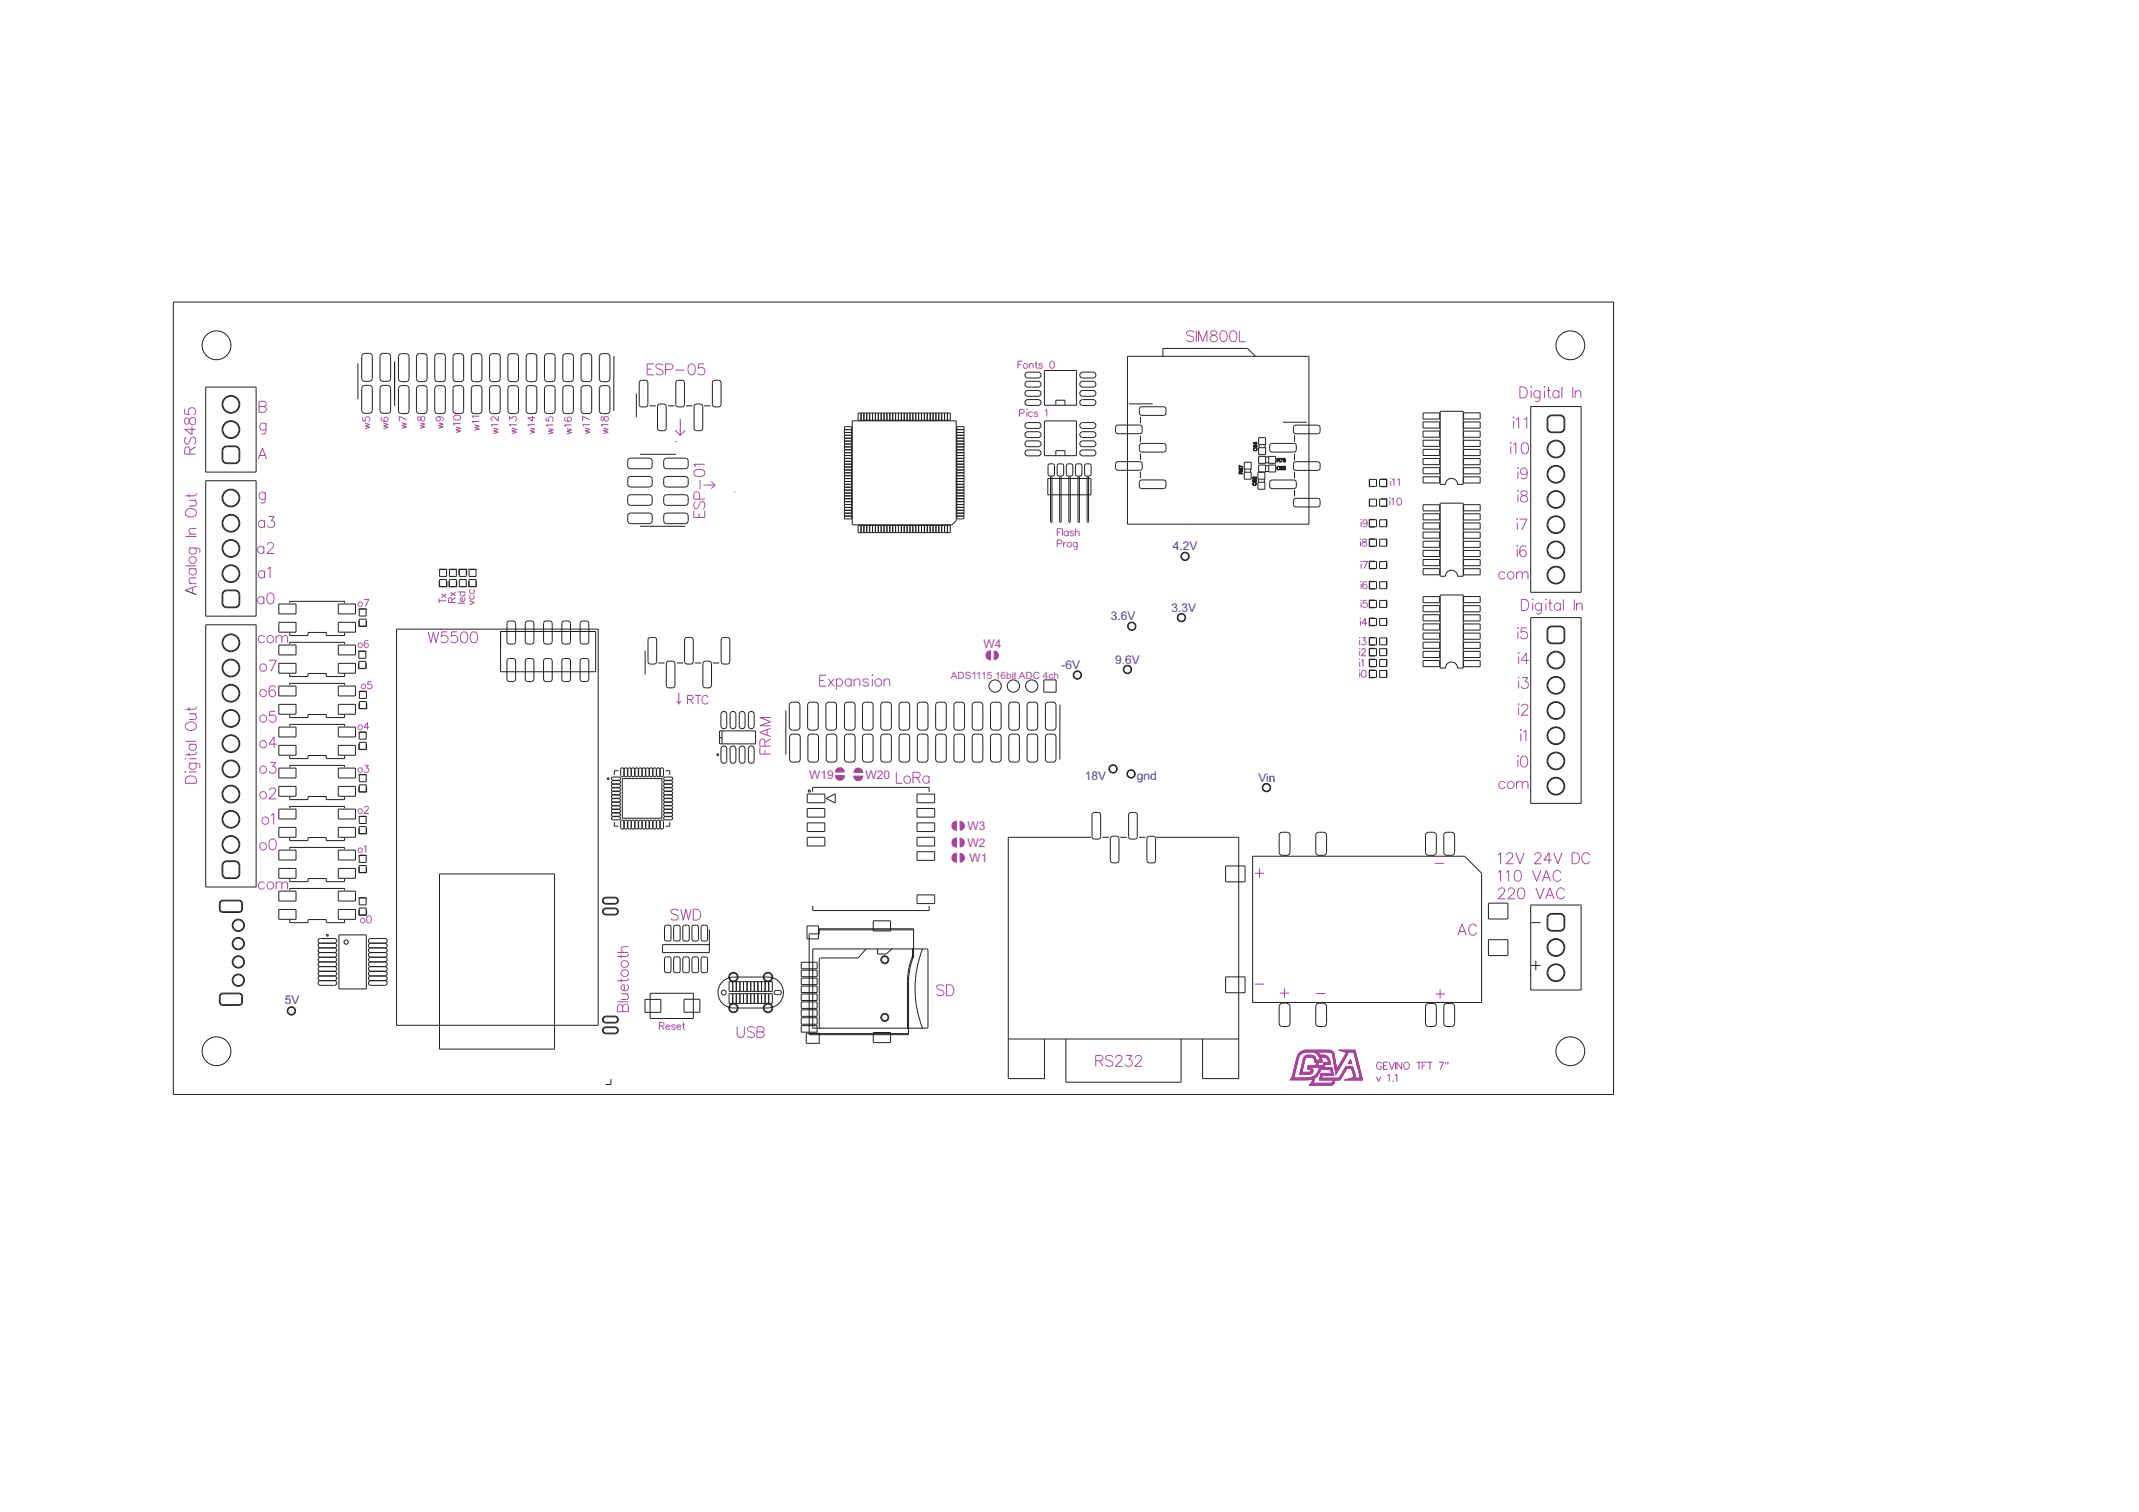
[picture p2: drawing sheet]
<svg xmlns="http://www.w3.org/2000/svg" width="297mm" height="210mm" viewBox="0 0 297 210" stroke-linecap="round" stroke-linejoin="round" font-family="sans-serif">
<defs><g id="words">
<g font-size="1.7" fill="#402f92">
<text x="162.9" y="76.3">4.2V</text>
<text x="154.3" y="86.1">3.6V</text>
<text x="162.7" y="85">3.3V</text>
<text x="147.4" y="92.8">-6V</text>
<text x="154.9" y="92.1">9.6V</text>
<text x="150.7" y="108.3">18V</text>
<text x="157.9" y="108.3">gnd</text>
<text x="174.8" y="108.5">Vin</text>
<text x="39.6" y="139.4">5V</text>
</g>
<g font-size="1.7" fill="#a6469a">
<text x="136.6" y="89.9">W4</text>
<text x="112.4" y="108.1">W19</text>
<text x="120.2" y="108.1">W20</text>
<text x="134.4" y="115.2">W3</text>
<text x="134.4" y="117.5">W2</text>
<text x="134.6" y="119.6">W1</text>
</g>
<text font-size="1.4" fill="#a6469a" x="132.1" y="94.3">ADS1115 16bit ADC 4ch</text>
<g font-size=".7" fill="#f8ef23">
<text x="172.6" y="65.8" transform="rotate(-90 172.6 65.8)">R67</text>
<text x="174.6" y="62.6" transform="rotate(-90 174.6 62.6)">C54</text>
<text x="177.3" y="64.1">R73</text>
<text x="177.3" y="65.2">C55</text>
<text x="174.5" y="67.4" transform="rotate(-90 174.5 67.4)">C52</text>
</g>
</g></defs>
<path d="M132.4 114.2l.4-.2v1.3a.63 .63 0 0 1-.6-.4 .63 .63 0 0 1 .2-.7z" fill-rule="evenodd" fill="#a6469a"/>
<path d="M132.4 114.2l.4-.2v1.3a.63 .63 0 0 1-.6-.4 .63 .63 0 0 1 .2-.7z" fill="none" stroke="#a6469a" stroke-width=".14"/>
<path d="M133.3 114a.6 .6 0 0 1 .6 .6 .6 .6 0 0 1-.6 .6z" fill-rule="evenodd" fill="#a6469a"/>
<path d="M133.3 114a.6 .6 0 0 1 .6 .6 .6 .6 0 0 1-.6 .6z" fill="none" stroke="#a6469a" stroke-width=".14"/>
<path d="M132.4 116.5l.4-.2v1.3a.63 .63 0 0 1-.6-.4 .63 .63 0 0 1 .2-.7z" fill-rule="evenodd" fill="#a6469a"/>
<path d="M132.4 116.5l.4-.2v1.3a.63 .63 0 0 1-.6-.4 .63 .63 0 0 1 .2-.7z" fill="none" stroke="#a6469a" stroke-width=".14"/>
<path d="M133.3 116.4a.6 .6 0 0 1 .6 .6 .6 .6 0 0 1-.6 .6z" fill-rule="evenodd" fill="#a6469a"/>
<path d="M133.3 116.4a.6 .6 0 0 1 .6 .6 .6 .6 0 0 1-.6 .6z" fill="none" stroke="#a6469a" stroke-width=".14"/>
<path d="M132.4 118.6l.4-.2v1.3a.63 .63 0 0 1-.6-.4 .63 .63 0 0 1 .2-.7z" fill-rule="evenodd" fill="#a6469a"/>
<path d="M132.4 118.6l.4-.2v1.3a.63 .63 0 0 1-.6-.4 .63 .63 0 0 1 .2-.7z" fill="none" stroke="#a6469a" stroke-width=".14"/>
<path d="M133.3 118.5a.6 .6 0 0 1 .6 .6 .6 .6 0 0 1-.6 .6z" fill-rule="evenodd" fill="#a6469a"/>
<path d="M133.3 118.5a.6 .6 0 0 1 .6 .6 .6 .6 0 0 1-.6 .6z" fill="none" stroke="#a6469a" stroke-width=".14"/>
<path d="M116 107.7h1.3a.64 .64 0 0 1-.7 .6 .64 .64 0 0 1-.6-.6z" fill-rule="evenodd" fill="#a6469a"/>
<path d="M116 107.7h1.3a.64 .64 0 0 1-.7 .6 .64 .64 0 0 1-.6-.6z" fill="none" stroke="#a6469a" stroke-width=".14"/>
<path d="M116.2 106.8a.6 .6 0 0 1 .7-.2 .6 .6 0 0 1 .3 .6h-1.2z" fill-rule="evenodd" fill="#a6469a"/>
<path d="M116.2 106.8a.6 .6 0 0 1 .7-.2 .6 .6 0 0 1 .3 .6h-1.2z" fill="none" stroke="#a6469a" stroke-width=".14"/>
<path d="M118.6 107.7h1.2a.64 .64 0 0 1-.6 .7 .64 .64 0 0 1-.6-.7z" fill-rule="evenodd" fill="#a6469a"/>
<path d="M118.6 107.7h1.2a.64 .64 0 0 1-.6 .7 .64 .64 0 0 1-.6-.7z" fill="none" stroke="#a6469a" stroke-width=".14"/>
<path d="M118.7 106.8a.6 .6 0 0 1 .7-.1 .6 .6 0 0 1 .4 .5h-1.2z" fill-rule="evenodd" fill="#a6469a"/>
<path d="M118.7 106.8a.6 .6 0 0 1 .7-.1 .6 .6 0 0 1 .4 .5h-1.2z" fill="none" stroke="#a6469a" stroke-width=".14"/>
<path d="M137.1 90.5l.5-.2v1.3a.63 .63 0 0 1-.6-.4 .63 .63 0 0 1 .1-.7z" fill-rule="evenodd" fill="#a6469a"/>
<path d="M137.1 90.5l.5-.2v1.3a.63 .63 0 0 1-.6-.4 .63 .63 0 0 1 .1-.7z" fill="none" stroke="#a6469a" stroke-width=".14"/>
<path d="M138.1 90.4a.6 .6 0 0 1 .6 .6 .6 .6 0 0 1-.6 .6z" fill-rule="evenodd" fill="#a6469a"/>
<g fill="none" stroke="#a6469a" stroke-width=".14">
<path d="M25.6 56.7v.8h.7a.54 .54 0 0 1 0-.8 .54 .54 0 0 1 .8 .1 .54 .54 0 0 1-.2 .8M25.7 58.1a.57 .57 0 0 0 .2 .8h.1a.84 .84 0 0 0 .4-.7 .42 .42 0 0 1 .4-.3 .42 .42 0 0 1 .4 .4v.3a.44 .44 0 0 1-.5 .4 .44 .44 0 0 1-.4-.5l-.1-.3a.31 .31 0 0 0-.5-.1zM26.7 59.2v1.1l-1.1-.7h1.6M36 55.7l.8 .1a.35 .35 0 0 1 0 .6h-.2a.4 .4 0 0 1 .4 .4 .4 .4 0 0 1-.4 .4h-.6zM36 56.4h.6M36.9 58.7v1.2a.4 .4 0 0 1-.2 .3 .4 .4 0 0 1-.4 0M36.9 58.9a.49 .49 0 0 0-.7 0 .49 .49 0 0 0 0 .7 .49 .49 0 0 0 .7-.1M50.4 57.9v.5l.4 .1a.35 .35 0 0 1 0-.6 .35 .35 0 0 1 .5 .1 .35 .35 0 0 1-.1 .5M50.7 58.7l.7 .2-.7 .2 .7 .2-.7 .2M53.1 57.9l-.1 .1a.32 .32 0 0 0 .1 .5h.5M53.2 58.7l.7 .2-.7 .2 .7 .2-.7 .2M55.8 58.7l.7 .2-.7 .2 .7 .2-.7 .2"/>
<path d="M56.5 58.3l-1-.5v.7M58.1 57.9a.38 .38 0 0 0 0 .5h.2l.1-.3a.29 .29 0 0 1 .3-.3 .29 .29 0 0 1 .3 .2v.4l-.2 .1a.5 .5 0 0 1-.5-.6zM58.3 58.7l.7 .2-.7 .2 .7 .2-.7 .2M60.9 57.8a.47 .47 0 0 1 .7 .4l-.2 .2M60.9 58.7l.7 .2-.7 .2 .7 .2-.7 .2M63 57.8l.4-.2a.43 .43 0 0 1 .6 .4 .58 .58 0 0 1-1 0zM63.3 59.3l.7 .2-.7 .2 .7 .1-.7 .2M64 58.8h-1l.2 .2M65.9 59l.7 .2-.7 .2 .7 .1-.7 .2M66.6 58.5h-1l.2 .2M66.6 57.8h-1l.2 .2M68.5 59.4l.7 .2-.7 .2 .7 .2-.7 .2"/>
<path d="M69.2 59h-1l.2 .2M69.2 57.8v.7l-.5-.5-.3-.2-.2 .2v.2l.2 .2M70.7 58.4v-.6l.4 .3a.33 .33 0 0 1 .6-.2 .33 .33 0 0 1-.2 .6M71.1 59.4l.6 .2-.6 .2 .6 .2-.6 .2M71.7 59h-1l.2 .2M73.6 59.4l.7 .2-.7 .2 .7 .2-.7 .2M74 57.7v.8l-.7-.5h1M74.3 59h-1l.2 .2M75.8 57.9v.5l.5 .1a.35 .35 0 0 1-.1-.6 .35 .35 0 0 1 .6 .1 .35 .35 0 0 1-.2 .5M76.2 59.5l.6 .2-.6 .2 .6 .1-.6 .2M76.8 59h-1l.2 .2M78.5 57.9l-.1 .1a.32 .32 0 0 0 .2 .5h.4"/>
<path d="M78.7 59.5l.7 .2-.7 .2 .7 .1-.7 .2M79.4 59h-1l.2 .2M81.3 59.4l.6 .2-.6 .2 .6 .2-.6 .2M81.9 59h-1l.2 .2M81.9 58.3l-1-.5v.7M83.5 57.9a.38 .38 0 0 0 .1 .5h.2l.1-.3a.29 .29 0 0 1 .3-.3 .29 .29 0 0 1 .3 .2l-.1 .4-.1 .1a.5 .5 0 0 1-.5-.6zM83.8 59.4l.7 .2-.7 .2 .7 .2-.7 .2M84.5 59h-1l.2 .2M89.9 51.2h.5M90.8 50.5h-.9v1.5h.9M92.1 50.7a.57 .57 0 0 0-.6-.2 .57 .57 0 0 0-.4 .4l.1 .2 .6 .2a.37 .37 0 0 1 .3 .3 .37 .37 0 0 1-.2 .4 .7 .7 0 0 1-.8-.2M92.4 51.3h.7a.4 .4 0 0 0 .4-.4 .4 .4 0 0 0-.4-.4h-.7v1.5"/>
<path d="M93.8 59.7l.7 .7M93.8 51.4h1.3M94.5 58.1v2.3M95.2 59.7l-.7 .7M95.8 50.6a.49 .49 0 0 1 .7 .2 1.26 1.26 0 0 1-.2 1.2 .49 .49 0 0 1-.7-.3 1.26 1.26 0 0 1 .2-1.1zM97.8 50.5h-.8v.7a.54 .54 0 0 1 .8 0 .54 .54 0 0 1-.1 .8 .54 .54 0 0 1-.8-.3M141.4 50.6h.3M141.6 57.4l.5-.1 .1-.1v-.3l-.6-.1v1M142 50.1h-.6v1M142.6 56.8h.1M142.6 57.2v.6M142.9 50.7l.3-.2h.2l.1 .6"/>
<path d="M142.9 50.5v.6M143.4 57.3a.32 .32 0 0 0-.5 0 .32 .32 0 0 0 0 .4 .32 .32 0 0 0 .5 0M143.7 50.5h.4M143.9 50.1v.8v.2h.2M144.1 57.3l-.2-.1-.3 .1 .5 .3v.2h-.3l-.2-.1M144.8 50.6l-.2-.1h-.3v.2l.4 .2 .1 .1-.2 .1-.4-.1M145.1 57l.3-.2v1M145.9 50.2a.33 .33 0 0 1 .5 .1v.3a.43 .43 0 0 1-.3 .5 .64 .64 0 0 1-.2-.9zM165.8 46.1a.57 .57 0 0 0-.6-.2 .57 .57 0 0 0-.4 .4l.1 .2 .6 .2a.37 .37 0 0 1 .3 .3 .37 .37 0 0 1-.2 .4 .7 .7 0 0 1-.8-.2M166.1 45.9v1.5M166.4 47.4v-1.5l.6 1.5 .6-1.5v1.5M168.2 46a.31 .31 0 0 0 .1 .5 .63 .63 0 0 1 .8 .6 .51 .51 0 0 1-.7 .3 .51 .51 0 0 1-.3-.6l.2-.2a.65 .65 0 0 0 .7-.5 .57 .57 0 0 0-.8-.1z"/>
<path d="M169.6 46a.49 .49 0 0 1 .7 .2 1.26 1.26 0 0 1-.1 1.2 .49 .49 0 0 1-.7-.3 1.26 1.26 0 0 1 .1-1.1zM171 46a.49 .49 0 0 1 .7 .2 1.26 1.26 0 0 1-.1 1.2 .5 .5 0 0 1-.8-.3 1.26 1.26 0 0 1 .2-1.1zM172.1 45.9v1.5h.9M210.1 58l.1-.1 .1 .1h-.1zM210.2 58.5v1M210.5 58.3l.4-.3v1.5M211.1 53.7h.5a.81 .81 0 0 1 .5 .8 .81 .81 0 0 1-.5 .7h-.5zM211.7 58.3l.3-.3v1.5M212.6 53.7v-.1l.1 .1-.1 .1zM212.6 54.2v1M213.9 54.4a.49 .49 0 0 0-.8 0 .49 .49 0 0 0 0 .7 .49 .49 0 0 0 .8-.1M213.9 54.2v1.2a.4 .4 0 0 1-.3 .3 .4 .4 0 0 1-.4 0"/>
<path d="M214.4 53.7l.1-.1 .1 .1-.1 .1zM214.5 54.2v1M214.8 54.2h.5M215 53.7v1.2l.1 .3h.3M216.5 54.4a.49 .49 0 0 0-.7 0 .49 .49 0 0 0 0 .7 .49 .49 0 0 0 .7-.1M216.5 54.2v1M216.9 53.7v1.5M218.4 53.7v1.5M218.7 54.5l.4-.3 .4 .1v.9M218.7 54.2v1M25.7 78.5h1.6M25.7 74.5h1.6"/>
<path d="M25.9 60.7a.57 .57 0 0 0-.3 .5 .57 .57 0 0 0 .4 .5l.2-.2 .2-.5a.37 .37 0 0 1 .3-.3 .37 .37 0 0 1 .4 .1 .7 .7 0 0 1-.1 .9M26 70.7a.79 .79 0 0 1 .8-.1 .79 .79 0 0 1 .5 .7 .87 .87 0 0 1-1.6 0v-.3zM26.3 76.1h1.1a.4 .4 0 0 1 .4 .2 .4 .4 0 0 1-.1 .4M26.3 68.5v.6M26.3 79h1M26.3 74.2h1M26.3 69.4h1M26.4 63l-.1-.8a.35 .35 0 0 0-.6 0l-.1 .8h1.6M26.5 76.1a.49 .49 0 0 0-.1 .7 .49 .49 0 0 0 .7 0 .49 .49 0 0 0 0-.7M26.5 79a.49 .49 0 0 0-.1 .7 .49 .49 0 0 0 .7 0 .49 .49 0 0 0 0-.7M27 69.4l.3 .4-.1 .4h-.9M27.2 62l-.8 .5"/>
<path d="M27.3 68.5l-.1 .3h-.2h-1.3M27.3 73.4h-1v.4l.2 .4M35.9 63.7l.5-1.5 .6 1.5M36.1 63.2h.7M36.6 76a.49 .49 0 0 0-.7 0 .49 .49 0 0 0 0 .7 .49 .49 0 0 0 .7-.1M36.6 75.8v1M36.7 79.4a.49 .49 0 0 0-.7 0 .49 .49 0 0 0 0 .7 .49 .49 0 0 0 .7-.1M36.7 72.2v1M36.7 79.2v1M36.7 72.4a.49 .49 0 0 0-.7 0 .49 .49 0 0 0 0 .7 .49 .49 0 0 0 .7-.1M36.8 68.3v1.2a.4 .4 0 0 1-.2 .3 .4 .4 0 0 1-.4 0M36.8 68.5a.49 .49 0 0 0-.7 0 .49 .49 0 0 0 0 .7 .49 .49 0 0 0 .7-.1"/>
<path d="M37.1 75.7l.1-.2 .2-.2 .4 .1a.35 .35 0 0 1 .1 .5l-.9 .9h1.1M37.1 79l.4-.3v1.5M37.3 71.7h.8l-.4 .6a.49 .49 0 0 1 .5 .6 .49 .49 0 0 1-.7 .3h-.2l-.2-.3M93.9 61.2h.1M96.3 70.9v.9h1.6v-.9M96.4 65.4a1.18 1.18 0 0 1 1.4 0 .49 .49 0 0 1-.2 .7 1.26 1.26 0 0 1-1.2-.1l-.1-.3zM96.6 69.6a.57 .57 0 0 0-.3 .6 .57 .57 0 0 0 .4 .4l.2-.1 .2-.6a.37 .37 0 0 1 .3-.3 .37 .37 0 0 1 .4 .2 .7 .7 0 0 1-.1 .8M97.1 71.3v.5M97.1 69.3v-.7a.4 .4 0 0 0-.4-.3 .4 .4 0 0 0-.4 .3v.7h1.6M97.2 66.6v1.3M97.7 67.3h1.6M97.9 64.5h-1.6l.3 .3"/>
<path d="M98.8 66.8l.5 .5M99.3 67.3l-.5 .5M102.1 68.2h.1M146.8 75.5l.6-.1 .1-.1-.1-.2-.6-.1v1M146.8 73.9h.4M147.4 73.4h-.6v1M147.6 73.4v1M147.7 75.3v.7M148.1 75.3a.32 .32 0 0 0-.4 .3M148.3 73.7v.7M148.3 73.9a.32 .32 0 0 0-.4-.1 .32 .32 0 0 0 0 .5 .32 .32 0 0 0 .4 0M149.1 73.9l-.2-.2-.3 .2 .5 .2v.2l-.3 .1-.2-.1"/>
<path d="M149.3 73.9l.3-.2 .2 .1 .1 .6M149.3 73.4v1M149.6 75.4a.32 .32 0 0 0-.5 0 .32 .32 0 0 0 0 .5 .32 .32 0 0 0 .5-.1M149.6 75.3l-.1 .9-.1 .1-.2-.1M188.9 74.8h.1zM188.9 75.2v.6M189 77.9v.1zM189 72.5v.6M189 78.3v.6M189 72.1v.1zM189.2 74.9v.3l.3 .1a.29 .29 0 0 1 .3 .2 .29 .29 0 0 1-.2 .3h-.4l-.1-.2a.5 .5 0 0 1 .6-.4l.1-.2a.38 .38 0 0 0-.6-.1zM189.2 77.9h.7l-.5 1"/>
<path d="M189.9 72.5a.47 .47 0 0 1-.4 .6l-.2-.1M193 69.1v.1zM193 69.5v.6M193.1 66.4v.1zM193.1 66.8v.6M193.2 69.3l.3-.2v1M193.3 66.6l.3-.2v1M194.1 66.6l.2-.2v1M194.1 69.2a.32 .32 0 0 1 .5 .1v.3a.43 .43 0 0 1-.3 .5 .64 .64 0 0 1-.2-.9zM209 79.6a.49 .49 0 0 0-.7-.1 .49 .49 0 0 0 0 .7 .49 .49 0 0 0 .7 0M209.7 61.5l.1-.1 .1 .1h-.1zM209.8 62v1"/>
<path d="M210.1 61.8l.4-.3v1.5M210.6 79.7l.4-.3h.3l.1 .3M210.6 79.4v1M210.6 75.8l.1-.1 .1 .1h-.1zM210.6 72.1l.1-.1 .1 .1h-.1zM210.7 72.6v1M210.7 76.3v1M210.7 65l.1-.1 .1 .1h-.1zM210.8 68.1l.1 .1h-.1h-.1zM210.8 65.5v1M210.8 68.7v1M211 72.1h1.1l-.8 1.5"/>
<path d="M211.3 68.2a.31 .31 0 0 0 .1 .5 .63 .63 0 0 1 .8 .7 .51 .51 0 0 1-.7 .3 .51 .51 0 0 1-.3-.7l.2-.1a.65 .65 0 0 0 .7-.5 .57 .57 0 0 0-.8-.2zM211.4 79.7l.4-.3h.3l.1 1M211.4 79.7v.7M211.5 61.5a.49 .49 0 0 1 .7 .3 1.26 1.26 0 0 1-.1 1.1 .49 .49 0 0 1-.8-.2 1.26 1.26 0 0 1 .2-1.2zM211.9 76a.45 .45 0 0 0-.6-.2l-.2 .3-.1 .7M212.1 65.5a.72 .72 0 0 1-.6 1l-.2-.1-.1-.1M26.3 98.2v.5M26.3 99.1h1M26.3 81h1M26.8 81.6v.7M27 99.1l.3 .3-.1 .4-.9 .1M27.3 98.1l-.1 .3-.2 .1h-1.3"/>
<path d="M27.3 80.2l-1 .1v.4l.2 .3M27.3 81.4l-1.6 .6M36.6 82.8v1M36.6 83a.49 .49 0 0 0-.7 0 .49 .49 0 0 0 0 .7 .49 .49 0 0 0 .7-.1M36.7 88.4a.49 .49 0 0 0-.7 0 .49 .49 0 0 0 0 .7 .49 .49 0 0 0 .7-.1M37.3 82.4a.5 .5 0 0 1 .7 .2 1.26 1.26 0 0 1-.2 1.2 .49 .49 0 0 1-.7-.3 1.26 1.26 0 0 1 .2-1.1zM37.3 91.7h1.1l-.8 1.5M38.2 95.4a.45 .45 0 0 0-.6-.1l-.2 .2-.1 .7M38.2 98.7h-.7l-.1 .7a.54 .54 0 0 1 .8 0 .54 .54 0 0 1-.1 .8 .54 .54 0 0 1-.8-.2M38.3 88.2v1M38.3 88.5l.4-.3 .4 .1v.2M39.1 88.5v.7"/>
<path d="M39.1 88.5l.4-.3 .4 .1v.9M50.6 83.2h.6l-.5 1M51.1 89a.32 .32 0 0 0-.5 .1v.5M51.6 94.6h-.5v.5a.35 .35 0 0 1 .5 0 .35 .35 0 0 1-.1 .5 .35 .35 0 0 1-.5-.2M59.5 87.7l.3 1.5 .4-1.5 .4 1.5 .3-1.5M61 83.4h1M61 83.1v.6M61.3 82.4l.7 .6M62 82.4l-.7 .6M62.1 87.7h-.7l-.1 .7a.54 .54 0 0 1 .8 0 .54 .54 0 0 1-.1 .8 .54 .54 0 0 1-.8-.3M62.6 82.2l.7 .5M62.7 83.6v-.5l-.1-.1h-.2l-.1 .6h1"/>
<path d="M63.3 83l-.6 .3M63.3 82.2l-.7 .5M63.5 87.7h-.8v.7a.54 .54 0 0 1 .8 0 .54 .54 0 0 1-.1 .8 .54 .54 0 0 1-.8-.3M63.6 83.7h1M63.6 82.2h1M63.9 83.1l.3-.1v.5a.31 .31 0 0 1-.3-.4zM64 82.2a.32 .32 0 0 0 0 .4 .32 .32 0 0 0 .5 0 .32 .32 0 0 0-.1-.4M64.2 87.8a.49 .49 0 0 1 .7 .2 1.26 1.26 0 0 1-.2 1.2 .49 .49 0 0 1-.7-.3 1.26 1.26 0 0 1 .2-1.1zM64.4 83l.2 .1a.33 .33 0 0 1-.4 .4M65.2 83.4l.7 .3-.7 .2M65.3 82.6a.32 .32 0 0 0 0 .5 .32 .32 0 0 0 .5 0 .32 .32 0 0 0-.1-.5M65.3 81.8a.32 .32 0 0 0 0 .5 .32 .32 0 0 0 .5 0 .32 .32 0 0 0-.1-.5"/>
<path d="M65.5 87.8a.49 .49 0 0 1 .7 .2 1.26 1.26 0 0 1-.1 1.2 .49 .49 0 0 1-.7-.3 1.26 1.26 0 0 1 .1-1.1zM94 97.3l.3 .3M94.3 97.6h.1M94.3 96.1v1.5M94.6 97.3l-.3 .3M95.5 97.1h.7l.1-.2-.1-.2-.2-.2h-.5v1.2M95.9 97.1l.4 .6M96.5 96.5h.8M96.9 96.5v1.2M98.3 96.8a.44 .44 0 0 0-.5-.3 .44 .44 0 0 0-.3 .5v.3a.44 .44 0 0 0 .3 .4 .44 .44 0 0 0 .5-.2M107 99.6h-1.5l1.5 .6-1.5 .6h1.5M113.8 94.5h.6"/>
<path d="M114.8 93.7h-1v1.6h1M115 94.2l.8 1.1M115.8 94.2l-.8 1.1M116.1 94.5a.49 .49 0 0 1 .8-.1 .49 .49 0 0 1 0 .7 .49 .49 0 0 1-.8-.1M116.1 94.2v1.6M118.2 94.5a.49 .49 0 0 0-.7-.1 .49 .49 0 0 0 0 .7 .49 .49 0 0 0 .7-.1M118.2 94.2v1.1M118.6 94.5l.4-.3 .3 .1 .1 1M118.6 94.2v1.1M120.6 94.5a.46 .46 0 0 0-.8 0 .83 .83 0 0 0 .7 .3l.1 .2a.46 .46 0 0 1-.8 0M121.1 93.7h.1l-.1 .1v-.1zM121.1 94.2v1.1"/>
<path d="M122.8 94.5l.3-.3 .4 .1 .1 1M122.8 94.2v1.1M138.1 90.4a.6 .6 0 0 1 .6 .6 .6 .6 0 0 1-.6 .6zM188.8 90h.1zM188.8 88.5h.1zM188.8 91.5h.1zM188.8 93h.1zM188.8 88.9v.6M188.8 90.4v.6M188.8 91.9v.6M188.8 93.4v.6M188.9 85.8h.1z"/>
<path d="M188.9 86.2v.6M189 81.1v.6M189 83.7v.6M189 80.7v.1zM189 83.3v.1zM189 91.7l.3-.2v1M189.1 90.3l.2-.3h.2l.2 .2-.2 .4-.5 .4h.7M189.1 88.5h.6l-.3 .4a.33 .33 0 0 1 .2 .6 .33 .33 0 0 1-.6-.2M189.2 93.1a.32 .32 0 0 1 .5 .1v.3a.43 .43 0 0 1-.4 .5 .64 .64 0 0 1-.1-.9zM189.8 80.9v-.1a.32 .32 0 0 0-.5 .1l-.1 .5M189.8 83.3h-.5v.5a.35 .35 0 0 1 .5 0 .35 .35 0 0 1 0 .5 .35 .35 0 0 1-.6-.2M189.9 86.5h-.8l.5-.7v1"/>
<path d="M210.8 87.7v1M210.8 87.1l.1 .1h-.1h-.1zM210.8 94.1l.1-.1 .1 .1h-.1zM210.9 90.6l.1 .1h-.1h-.1zM210.9 91.2v1M210.9 94.6v1M210.9 98.3v1M210.9 97.7l.1 .1h-.1h-.1zM211.3 83.2h.5a.81 .81 0 0 1 .5 .8 .81 .81 0 0 1-.5 .7h-.5zM211.3 98.1l.1-.2 .2-.1h.4a.35 .35 0 0 1 .1 .5l-.9 1h1.1M211.4 94.1h.8l-.5 .5a.49 .49 0 0 1 .6 .6 .49 .49 0 0 1-.7 .4l-.2-.1-.2-.2M212 87.2h-.7l-.1 .6a.54 .54 0 0 1 .8 0 .54 .54 0 0 1-.1 .8 .54 .54 0 0 1-.8-.2"/>
<path d="M212.3 91.7h-1.1l.8-1v1.5M212.8 83.2v-.1l.1 .1-.1 .1zM212.8 83.7v1M214.1 83.9a.49 .49 0 0 0-.8 0 .49 .49 0 0 0 0 .7 .49 .49 0 0 0 .8-.1M214.1 83.7v1.2a.4 .4 0 0 1-.3 .3 .4 .4 0 0 1-.4 0M214.6 83.2l.1-.1 .1 .1-.1 .1zM214.7 83.7v1M215 83.7h.5M215.2 83.2v1.2l.1 .3h.3M216.7 83.9a.49 .49 0 0 0-.7 0 .49 .49 0 0 0 0 .7 .49 .49 0 0 0 .7-.1M216.7 83.7v1M217.1 83.2v1.5"/>
<path d="M218.6 83.2v1.5M218.9 84l.4-.3 .4 .1v.9M218.9 83.7v1M25.7 107.2v-.1l.1 .1h-.1zM25.7 105.3h.1l-.1 .1v-.1zM25.7 102.9h1.6M25.8 108a.85 .85 0 0 1 1.5 .2v.5h-1.6zM25.8 100.5a.89 .89 0 0 1 1.5 .2 .8 .8 0 0 1-.6 .7 .8 .8 0 0 1-.9-.3l-.1-.1zM26.3 107.2h1M26.3 106h1.1a.4 .4 0 0 1 .4 .2 .4 .4 0 0 1-.1 .4M26.3 104.5v.5M26.3 105.3h1"/>
<path d="M26.3 103.3h1M26.5 106a.49 .49 0 0 0-.1 .7 .49 .49 0 0 0 .7 0 .49 .49 0 0 0 0-.7M26.5 103.3a.49 .49 0 0 0-.1 .7 .49 .49 0 0 0 .7 0 .49 .49 0 0 0 0-.7M27.3 104.4l-.1 .3-.2 .1h-1.3M37.4 109.7l.1-.2 .2-.1 .4 .1a.35 .35 0 0 1 .1 .5l-.9 .9h1.1M37.5 105.8h.8l-.4 .6a.49 .49 0 0 1 .5 .6 .49 .49 0 0 1-.7 .4l-.2-.1-.2-.2M37.6 116.5a.5 .5 0 0 1 .7 .3 1.26 1.26 0 0 1-.2 1.1 .49 .49 0 0 1-.7-.2 1.26 1.26 0 0 1 .2-1.2zM37.6 113.2l.4-.3v1.5M38.4 103.3h-1.1l.8-1v1.5M50.6 117.6l.2-.2v1M50.6 112.2l.2-.3h.2l.2 .2-.2 .4-.4 .4h.6M50.6 106.2h.6l-.3 .4a.33 .33 0 0 1 .2 .6 .33 .33 0 0 1-.5-.1"/>
<path d="M51.3 101h-.7l.4-.7v1M105.5 103.8v.9h1.5M106.2 103.6v-.9a.35 .35 0 0 0-.6 0l-.1 .9h1.5M106.2 104.1v.6M106.5 101.3v.7M107 102.6l-.8 .5M107 101.1l-1.5 .6 1.5 .5M124.5 107.2v1.5h.8M126.8 107.9h.9a.35 .35 0 0 0 0-.6l-.9-.1v1.5M127.3 107.9l.5 .8M129 107.9a.49 .49 0 0 0-.7 0 .49 .49 0 0 0 0 .7 .49 .49 0 0 0 .7-.1M129 107.7v1"/>
<path d="M199.2 119.9h1.3M208 118.7l.4-.3v1.5M209 108.7a.49 .49 0 0 0-.7-.1 .49 .49 0 0 0 0 .7 .49 .49 0 0 0 .7 0M209.2 118.7l.1-.2 .2-.1 .4 .1a.35 .35 0 0 1 .1 .5l-.9 .9h1.1M210.5 118.4l.6 1.5 .6-1.5M210.6 108.5v1M210.6 108.8l.4-.3h.3l.1 .3M210.8 105.5v1M210.8 104.9l.1 .1h-.1h-.1zM211.2 101.3l.1 .1h-.1h-.1zM211.2 101.9v1M211.4 105a.5 .5 0 0 1 .7 .3 1.26 1.26 0 0 1-.2 1.1 .49 .49 0 0 1-.7-.2 1.26 1.26 0 0 1 .2-1.2z"/>
<path d="M211.4 108.8v.7M211.4 108.8l.4-.3h.3l.1 1M211.5 101.7l.4-.3v1.5M213.1 118.7l.1-.2 .2-.1 .4 .1a.35 .35 0 0 1 .1 .5l-.8 .9h1M215.5 119.4h-1.1l.7-1v1.5M215.8 118.4l.5 1.5 .6-1.5M218.3 118.4h.5a.81 .81 0 0 1 .6 .7 .81 .81 0 0 1-.6 .8h-.5zM220.8 118.7a.56 .56 0 0 0-.7-.3 .56 .56 0 0 0-.4 .6 .67 .67 0 0 0 .1 .7 .67 .67 0 0 0 .7 .1l.3-.3M36.7 122.6a.49 .49 0 0 0-.7 0 .49 .49 0 0 0 0 .7 .49 .49 0 0 0 .7-.1M38.3 122.7l.4-.3 .4 .1v.2M38.3 122.4v1M39.1 122.7l.4-.3 .4 .1v.9"/>
<path d="M39.1 122.7v.7M51 127.2a.32 .32 0 0 1 .5 .1l.1 .3a.43 .43 0 0 1-.4 .5 .64 .64 0 0 1-.2-.9zM85.7 139.1h1.6M85.7 132.2h1.6M85.9 139.5a.35 .35 0 0 1 .5 .1l.1 .2a.4 .4 0 0 1 .4-.4 .4 .4 0 0 1 .4 .4v.6h-1.6v-.6zM86.3 138h1M86.3 132.5v.5M86.3 135.9v.5M86.4 136.8l.3-.1v.9a.46 .46 0 0 1-.4-.3 .46 .46 0 0 1 .1-.5zM86.5 139.8v.6M87 138l.3 .3-.1 .4-.9 .1M87.1 136.7a.48 .48 0 0 1 .1 .6 .48 .48 0 0 1-.5 .3"/>
<path d="M87.3 132.4l-.1 .3-.2 .1h-1.3M87.3 135.8l-.1 .3h-.2h-1.3M87.3 131.4l-1 .1v.4l.2 .3M94.2 126.4a.57 .57 0 0 0-.6-.2 .57 .57 0 0 0-.4 .4l.1 .2 .6 .2a.37 .37 0 0 1 .3 .3 .37 .37 0 0 1-.2 .4 .7 .7 0 0 1-.8-.2M94.5 126.2l.4 1.5 .3-1.5 .4 1.5 .4-1.5M96.3 126.2h.5a.81 .81 0 0 1 .5 .8 .81 .81 0 0 1-.5 .7h-.5zM131.1 136.9a.57 .57 0 0 0-.6-.2 .57 .57 0 0 0-.4 .4l.1 .2 .6 .2a.37 .37 0 0 1 .3 .3 .37 .37 0 0 1-.2 .4 .7 .7 0 0 1-.8-.2M131.4 136.7h.5a.81 .81 0 0 1 .6 .8 .81 .81 0 0 1-.6 .7h-.5zM174.2 136.6h1.3M174.3 121.2h1.3M174.9 120.6v1.3M177.7 137.9h1.3"/>
<path d="M178.1 139.3h.6M178.4 137.2v1.3M182.8 137.9h1.3M183.1 139.3h.7M199.3 138h1.3M200 137.3v1.3M202.4 129.8l.6-1.5 .6 1.5M202.7 129.3h.7M205.1 128.7a.56 .56 0 0 0-.7-.4 .56 .56 0 0 0-.4 .6 .67 .67 0 0 0 .1 .7 .67 .67 0 0 0 .7 .1l.3-.2M208 121.1l.4-.3v1.5M208.1 123.6l.1-.2 .2-.1h.4a.35 .35 0 0 1 .1 .5l-.9 1h1M209.1 121.1l.4-.3v1.5"/>
<path d="M209.5 123.6v-.2l.2-.1h.5a.35 .35 0 0 1 0 .5l-.8 1h1M210.5 120.9a.49 .49 0 0 1 .7 .2 1.26 1.26 0 0 1-.1 1.2 .49 .49 0 0 1-.8-.2 1.26 1.26 0 0 1 .2-1.2zM211 123.3a.49 .49 0 0 1 .7 .3 1.26 1.26 0 0 1-.2 1.1 .5 .5 0 0 1-.7-.2 1.26 1.26 0 0 1 .2-1.2zM212.8 120.8l.6 1.5 .6-1.5M213.3 123.3l.6 1.5 .6-1.5M214.2 122.3l.5-1.5 .6 1.5M214.4 121.8h.7M214.6 124.8l.6-1.5 .6 1.5M214.9 124.3h.7M216.8 121.2a.56 .56 0 0 0-.7-.4 .56 .56 0 0 0-.4 .6 .67 .67 0 0 0 .1 .7 .67 .67 0 0 0 .8 .2l.2-.3M217.3 123.6a.56 .56 0 0 0-.7-.3 .56 .56 0 0 0-.4 .5 .67 .67 0 0 0 .1 .8 .67 .67 0 0 0 .7 .1l.3-.3M91.6 142.4h.5l.1-.2v-.2l-.6-.1v1"/>
<path d="M91.9 142.4l.3 .5M92.5 142.6v.1a.31 .31 0 0 0 .2 .2 .31 .31 0 0 0 .3-.1M92.6 142.3h.3l.1 .3h-.5zM93.8 142.4l-.2-.1-.4 .1 .5 .3v.2h-.3l-.2-.1M94 142.6v.1a.31 .31 0 0 0 .2 .2 .31 .31 0 0 0 .3-.1M94.1 142.3h.4v.3h-.5zM94.8 142.3h.3M94.9 141.9v.8l.1 .2h.1M102.4 142.5v1.1a.51 .51 0 0 0 .5 .4 .51 .51 0 0 0 .5-.4v-1.1M104.8 142.8a.56 .56 0 0 0-.6-.3 .56 .56 0 0 0-.4 .4l.1 .2 .6 .2a.36 .36 0 0 1 .3 .3 .36 .36 0 0 1-.2 .4 .69 .69 0 0 1-.8-.2M105.1 142.5l.9 .1a.35 .35 0 0 1 0 .6l-.2 .1a.39 .39 0 0 1 .3 .3 .39 .39 0 0 1-.3 .4h-.7zM105.1 143.3h.7"/>
<path d="M152.2 147.2h.8a.35 .35 0 0 0 0-.6l-.8-.1v1.5M152.7 147.2l.5 .8M154.5 146.7a.57 .57 0 0 0-.5-.2 .57 .57 0 0 0-.5 .4l.2 .2 .6 .2a.37 .37 0 0 1 .2 .3 .37 .37 0 0 1-.1 .4 .7 .7 0 0 1-.9-.2M155 146.9v-.2l.2-.2 .5 .1a.35 .35 0 0 1 .1 .5l-.9 .9h1M156.4 146.5h.8l-.5 .6a.49 .49 0 0 1 .6 .6 .49 .49 0 0 1-.7 .3h-.2l-.2-.3M157.7 146.9v-.2l.3-.2 .4 .1a.35 .35 0 0 1 .1 .5l-.9 .9h1M179.2 149.9h2.8M179.2 149.8h2.9M179.2 149.8h3.4M179.3 149.7h3.3M179.4 149.6h.3M179.4 149.5h.3"/>
<path d="M179.4 149.4h.4M179.5 149.3h.3M179.5 149.2h.3M179.5 149.1h.3M179.5 149h.3M179.5 149h.4M179.5 148.9h.4M179.6 148.9h.3M179.6 148.8h.3M179.6 148.7h.3M179.6 148.6h.3M179.6 148.5h.4"/>
<path d="M179.7 148.4h.3M179.7 148.3h.3M179.7 148.2h.3M179.7 149.5h-.3M179.7 148.2h.4M179.7 148.1h.4M179.8 149.4h-.4M179.8 148.1h.3M179.8 148h.3M179.8 149.3h-.4M179.8 147.9h.3M179.8 147.8h.3"/>
<path d="M179.8 147.8h.4M179.8 147.7h.4M179.9 147.7h.3M179.9 147.6h.3M179.9 147.5h.3M179.9 147.4h.3M179.9 147.3h.4M180 148.6h-.4M180 147.2h.3M180 148.5h-.4M180 147.1h.3M180 148.4h-.3"/>
<path d="M180 147h.3M180 148.3h-.3M180 146.9h.4M180 146.8h.4M180.1 146.8h.3M180.1 146.7h.3M180.1 146.6h.4M180.2 146.5h.3M180.2 146.5h.4M180.2 146.4h.4M180.3 146.4h.4M180.3 146.3h.4"/>
<path d="M180.3 147.1l-.3 .1M180.3 146.3h.5M180.3 146.2h.6M180.4 146.2h.6M180.4 149.1h1.6M180.4 149.1h1.7M180.5 149h1.8M180.5 148.9h1.8M180.5 148.8h.4M180.5 146.1h.8M180.5 148.7h.4M180.5 148.6h.4"/>
<path d="M180.5 146.5h-.3M180.5 146.1h4.7M180.6 148.6h.3M180.6 148.5h.3M180.6 146h4.6M180.6 148.4h.3M180.6 148.4h.4M180.6 148.3h.4M180.6 148.2h.4M180.6 146.4h-.4M180.6 146h4.5M180.7 148.2h.3"/>
<path d="M180.7 148.1h.3M180.7 148h.3M180.7 146h4.4M180.7 148h.4M180.7 147.9h.4M180.8 147.9h.3M180.8 147.8h.3M180.8 145.9h4.3M180.8 147.7h.3M180.8 146.3h-.5M180.8 147.6h.3M180.8 147.5h.4"/>
<path d="M180.9 147.4h.3M180.9 145.9h4.1M180.9 147.3h.3M180.9 147.2h.3M180.9 147.1h.3M180.9 145.9h4M180.9 147.1h.4M180.9 147h.4M181 147h.3M181 146.9h.3M181 146.2h-.6M181 148.2h-.4"/>
<path d="M181 146.8h.4M181 146.8h1.7M181.1 146.7h1.6M181.1 145.8h3.7M181.1 145.8h3.6M181.1 146.7h1.5M181.2 146.6h1.4M181.2 147.4l-.4 .1M181.2 146.6h1.3M181.2 146.1h-.8M181.2 147.3l-.3 .1M181.2 147.2l-.3 .1"/>
<path d="M181.3 146.5h1.1M181.4 146.9h-.4M181.5 148.4h.8M181.5 148.3h.7M181.5 148.3h.6M181.6 148.2h.4M181.6 148.2h3.4M181.6 148.2h2.4M181.6 148.1h2.4M181.6 146.5h.5M181.6 148h2.4M181.6 148.5h.8"/>
<path d="M181.6 147.9h2.4M181.7 149.6h1M181.8 150.7h3.1M181.8 150.6h3.2M181.8 148.8h.6M181.8 150.6h3.3M181.9 150.5h3.3M181.9 149.9h-2.8M181.9 148.5h.5M181.9 149.6h.9M181.9 149.1l-1.5 .1M181.9 148.8h.5"/>
<path d="M182 150.4h3.3M182 148.6h.4M182 148.8h.4M182 150.3h.4M182 148.7h.4M182.1 148.6h.3M182.1 150.2h.4M182.1 150.1h.4M182.2 150.1h.3M182.2 150h.3M182.2 149.9h.3M182.2 149.9h.4"/>
<path d="M182.2 149.8h.4M182.2 149.5h.7M182.2 149l-1.8 .1M182.3 146.8h.4M182.3 149.5h.6M182.3 148.9l-1.8 .1M182.4 146.9h.4M182.4 146.1h.6M182.4 146.9l.4 .1M182.5 150.3h-.4M182.5 147h.3M182.5 149.4h.5"/>
<path d="M182.5 147.2h1.1M182.5 147.1l1.1 .1M182.5 147.1h.3M182.5 146.1h.6M182.5 147.4h1.1M182.5 147.3h1.1M182.6 149.3h.4M182.6 146.2h.5M182.7 146.2h.5M182.7 149.6h-3.4M182.7 149.2h.4M182.7 147.9h.3"/>
<path d="M182.7 147.8h.4M182.8 147.7h.3M182.8 146.3h.4M182.8 149.1h.4M182.8 147.6h.3M182.8 147.5h.3M182.8 149.5h-.8M182.9 149h.3M182.9 146.3h.4M182.9 148.9h.3M182.9 146.4h.4M182.9 148.9h.4"/>
<path d="M182.9 149.4h-.5M183 148.8h.3M183 146.5h.9M183 148.7h.3M183 146.5h1.1M183 148.7h.4M183 146.5h1.2M183 148.6h.4M183 146.6h1.3M183.1 146.6h1.2M183.1 149.2l-.4 .1M183.1 148.5h.3"/>
<path d="M183.1 147.7h-.3M183.1 146.7h1.3M183.1 146.6h1.3M183.1 148.4h.4M183.1 147.6h-.3M183.1 148.4h1.9M183.1 147.5h-.3M183.1 146.7h1.4M183.2 149.9h2.9M183.2 148.3h.3M183.2 146.8h.3M183.2 146.8h1.3"/>
<path d="M183.2 149.9h3M183.2 149.8h3M183.2 148.3h1.8M183.2 146.9h.3M183.2 149.7h3M183.2 148.2h1.8M183.2 146.9h.4M183.2 149.7h3.1M183.2 149.6h.4M183.2 147h.4M183.3 149.6h.3M183.3 149.5h.3"/>
<path d="M183.3 147.1h.3M183.3 147h.3M183.3 149.4h.3M183.3 148.9h-.4M183.3 149.3h2M183.3 149.2h2M183.3 149.2h1.9M183.3 148.8h-.3M183.4 149.2h1.8M183.4 149.1l1.8 .1M183.4 149.1h1.8M183.4 149l1.8 .1"/>
<path d="M183.4 149h1.8M183.4 148.6l-.4 .1M183.4 148.6h-.3M183.5 148.5h-.4M183.5 148.5h1.6M183.5 148.4h1.5M183.6 148.3h1.4M183.7 147.9h.3M183.7 147.8h.3M183.7 147.8h1.1M183.7 147.7h1.1M183.7 147.6h1.1"/>
<path d="M183.8 147.6h1M183.8 147.5h1M184 146.8h.5M184.1 146.8h.4M184.1 146.9h.5M184.2 146.9h.4M184.3 147h.3M184.3 147h.4M184.3 147.1h.4M184.4 147.2h.3M184.4 147.1h.3M184.4 147.3l.4 .1"/>
<path d="M184.4 147.3h.3M184.4 147.4l.4 .1M184.4 147.4h.4M184.5 146.1h.7M184.7 146.1h.5M184.7 148.6h.4M184.7 148.5h.4M184.8 148.6l.3 .1M184.8 148.6h.3M184.8 148.8h.3M184.8 148.7h.3M184.8 148.9h.4"/>
<path d="M184.8 148.9l.4 .1M184.8 146.2h.4M184.9 149h.3M184.9 146.2h.4M184.9 150.3h.4M184.9 146.3h.4M185 146.3h.3M185 150.3h.4M185 146.5h.3M185 146.4h.3M185 146.6h.3M185 150.2h.4"/>
<path d="M185 146.7h.4M185.1 150.2h.3M185.1 150.1h.3M185.1 150h.3M185.1 146.9h.3M185.1 146.8h.3M185.1 147h.3M185.1 146.9l.3 .1M185.1 147.2h.4M185.1 147.1h.4M185.1 147.3h.4M185.1 147.2l.4 .1"/>
<path d="M185.2 150.6h-3.4M185.2 147.5h.3M185.2 147.4h.3M185.2 147.6h.3M185.2 147.8h.4M185.2 147.7h.4M185.2 147.7h.3M185.2 147.9h.4M185.3 150.5h-3.4M185.3 149.3h-2M185.3 148.1h.3M185.3 148h.3"/>
<path d="M185.3 148.2h.3M185.3 148.4h.7M185.3 148.3h.7M185.3 148.3h.8M185.3 150.4h-3.3M185.3 148.5h.6M185.4 148.6h.5M185.4 148.5h.5M185.4 148.8h.3M185.4 148.8h.4M185.4 148.7h.4M185.4 149h.3"/>
<path d="M185.4 148.9h.3M185.5 149.1h.1M185.5 149h.1M185.5 149.2h.1M185.6 149l-.1 .1M185.7 148.9h-.3M185.7 148.2h.4M185.8 148.2h.3M185.8 148.1h.3M185.8 148.1h.4M185.8 145.8h2.4M185.8 148h.4"/>
<path d="M185.9 148.6l-.5 .1M185.9 148h.3M185.9 147.9h.4M185.9 145.8h2.3M185.9 149.6h.4M186 149.6h.3M186 148.5h-.7M186 147.8h.3M186 145.8l2.2 .1M186 147.8h.4M186 147.7h.4M186 149.5h.4"/>
<path d="M186.1 147.7h.3M186.1 149.4h.4M186.1 149.3h.4M186.1 147.6h.4M186.2 149.9h-3M186.2 149.3h.3M186.2 147.5h.3M186.2 145.9h2M186.2 149.2h.4M186.2 147.4h.4M186.2 148h-.3M186.3 149.1h.3"/>
<path d="M186.3 147.3h.3M186.3 145.9h1.9M186.3 149.7h-3.1M186.3 147.3h.4M186.3 149h.4M186.3 147.2h.4M186.3 147.8h-.3M186.4 148.9h.3M186.4 147.1h.3M186.4 149.5h-.4M186.4 147.1h.4M186.4 148.8h.4"/>
<path d="M186.4 149.4h-.3M186.4 147h.4M186.4 146h1.9M186.5 148.7h.3M186.5 147.6h-.4M186.5 146.9h.3M186.5 147.5h-.4M186.5 146h1.8M186.5 148.6h.4M186.5 146.8h.4M186.6 148.5h.3M186.6 147.4l-.4 .1"/>
<path d="M186.6 149.9h2.7M186.6 146.7h.3M186.6 146h1.7M186.6 147.3l-.4 .1M186.6 146.7h.4M186.6 148.4h.4M186.6 146.6h.4M186.7 149l-.4 .1M186.7 146.6h.3M186.7 149.9h2.6M186.7 148.3h1.3M186.7 148.3h1.2"/>
<path d="M186.7 146.5h.4M186.7 148.2h1.2M186.8 148.9h-.4M186.8 148.2h1.1M186.8 146.4h.3M186.8 146.1h1.5M186.8 148.1h1.1M186.8 146.4h.4M186.8 146.3h.4M186.8 146.9l-.3 .1M186.8 146.1h.4M186.9 148.1h1"/>
<path d="M186.9 148h1M186.9 146.3h.3M186.9 146.2h.3M186.9 149.9h2.4M186.9 148.6l-.4 .1M186.9 146.9h-.4M186.9 146.1h.3M186.9 146.8h-.3M187 149.8h2.2M187 148.5h-.4M187.1 148.4h-.4M187.1 149.8h2.1"/>
<path d="M187.1 146.6h-.4M187.2 147.6h.6M187.2 146.4h-.4M187.2 147.6h.5M187.2 147.5h.5M187.2 146.2h-.3M187.3 149.8h1.9M187.3 147.5h.4M187.3 147.4h.4M187.4 149.7h1.8M187.4 147.3l.3 .1M187.4 147.3h.3"/>
<path d="M187.4 147.3h.2M187.4 147.2h.2M187.5 149.7h1.7M187.5 147.2h.1M187.5 147.1h.1M187.6 148.4h.4M187.7 149.7h1.5M187.7 148.5h.3M187.7 148.4h.3M187.7 148.6h.4M187.7 148.6h.3M187.7 149.6h.5"/>
<path d="M187.7 148.7h.4M187.8 148.8h.3M187.8 148.7h.3M187.8 148.9h.3M187.8 148.9h.4M187.8 149h.4M187.9 149.6h.3M187.9 149.1h.3M187.9 149h.3M187.9 149.5h.3M187.9 149.3h.3M187.9 149.2h.3"/>
<path d="M187.9 149.4h.3M188 146.1h.3M188 146.2h.3M188 146.3h.3M188 146.4h.4M188.1 146.5h.3M188.1 146.6h.3M188.1 146.7h.3M188.1 146.8h.4M188.2 146.9h.3M188.2 146.8h.3M188.2 147h.3"/>
<path d="M188.2 147.1h.3M188.2 147.2l.4 .1M188.2 147.2h.4M188.2 147.1h.4M188.3 147.3l.3 .1M188.3 147.3h.3M188.3 147.4l.4 .1M188.3 147.4h.3M188.3 147.5h.4M188.3 147.6h.4M188.4 147.7h.3M188.4 147.8h.3"/>
<path d="M188.4 147.9h.4M188.4 148h.4M188.5 148.1h.3M188.5 148.2h.3M188.5 148.3h.4M188.5 148.4h.4M188.6 148.5h.3M188.6 148.4h.3M188.6 148.6h.3M188.6 148.7h.4M188.6 148.6l.4 .1M188.7 148.8h.3"/>
<path d="M188.7 148.9l.3 .1M188.7 148.9h.3M188.7 149l.4 .1M188.7 149h.3M188.7 149.1l.4 .1M188.7 149.1h.4M188.8 149.2l.3 .1M188.8 149.2h.3M188.8 149.3h.3M188.8 149.4h.3M188.8 149.5h.4M188.9 149.6h.3"/>
<path d="M191.2 149.5l.3 .6 .2-.6M191.9 147.7a.37 .37 0 0 0-.4-.2 .37 .37 0 0 0-.3 .3v.3a.36 .36 0 0 0 .3 .4 .36 .36 0 0 0 .4-.4h-.3M192.1 147.9h.4M192.7 149.3l.2-.2v1M192.7 147.5h-.6v1h.6M192.9 147.5l.4 1 .4-1M193.5 150v.1zM193.7 149.3l.3-.2v1M193.8 147.5v1M194.7 147.5v1l-.7-1v1M195.1 147.5a.47 .47 0 0 1 .6 .5 .47 .47 0 0 1-.6 .4l-.2-.3 .1-.4zM196.7 147.5h.7"/>
<path d="M197.1 147.5v1M197.5 147.9h.4M198.1 147.5h-.6v1M198.2 147.5h.7M198.6 147.5v1M199.8 147.5h.7l-.5 1M200.7 147.6v-.1l.1 .1-.1 .1M201.1 147.6v-.1v.1l-.1 .1"/>
<circle cx="53.6" cy="58.2" r=".31"/>
<circle cx="60.9" cy="58.2" r=".31"/>
<circle cx="79.1" cy="58.2" r=".31"/>
<circle cx="142.4" cy="50.8" r=".33"/>
<circle cx="26.8" cy="77.8" r=".5"/>
<circle cx="148.5" cy="75.6" r=".33"/>
<circle cx="189.5" cy="72.4" r=".31"/>
<circle cx="209.8" cy="79.9" r=".5"/>
<circle cx="211.5" cy="76.8" r=".47"/>
<circle cx="211.6" cy="65.4" r=".47"/>
<circle cx="36.5" cy="96.2" r=".5"/>
<circle cx="36.6" cy="99.8" r=".5"/>
<circle cx="36.6" cy="92.7" r=".5"/>
<circle cx="37.5" cy="88.7" r=".5"/>
<circle cx="37.8" cy="96.3" r=".47"/>
<circle cx="50" cy="89.6" r=".32"/>
<circle cx="50" cy="83.9" r=".32"/>
<circle cx="50.5" cy="95.3" r=".33"/>
<circle cx="50.9" cy="89.6" r=".31"/>
<circle cx="121.9" cy="94.8" r=".5"/>
<circle cx="189.5" cy="81.4" r=".31"/>
<circle cx="36.6" cy="110.4" r=".5"/>
<circle cx="36.6" cy="103.3" r=".5"/>
<circle cx="36.6" cy="106.9" r=".5"/>
<circle cx="36.6" cy="117.5" r=".5"/>
<circle cx="36.8" cy="113.9" r=".5"/>
<circle cx="50" cy="101" r=".33"/>
<circle cx="50" cy="106.9" r=".32"/>
<circle cx="50" cy="112.6" r=".32"/>
<circle cx="50" cy="118.1" r=".32"/>
<circle cx="126" cy="108.2" r=".5"/>
<circle cx="209.8" cy="109" r=".5"/>
<circle cx="37.5" cy="122.9" r=".5"/>
<circle cx="50.4" cy="127.8" r=".33"/>
<circle cx="86.7" cy="135.1" r=".5"/>
<circle cx="86.8" cy="133.8" r=".5"/>
</g>
<g fill="none" stroke="#231f20" stroke-width=".14">
<path d="M24.1 41.9h200v110h-200zM28.6 53.7h7v11.8h-7zM49.7 50.4v5M50.3 49.3a1.1 1.1 0 0 1 1.1-.2l.3 .4v3a.42 .42 0 0 1-.4 .4h-.6a.42 .42 0 0 1-.5-.4zM50.4 53.6a1.29 1.29 0 0 1 1.2 0l.1 .3v3.1a.42 .42 0 0 1-.4 .4h-.6a.42 .42 0 0 1-.5-.4v-3.1zM52.8 49.3a1.1 1.1 0 0 1 1.2-.2l.2 .4v3a.42 .42 0 0 1-.4 .4h-.6a.42 .42 0 0 1-.4-.4zM53 53.6a1.29 1.29 0 0 1 1.1 0l.1 .3v3.1a.42 .42 0 0 1-.4 .4h-.6a.42 .42 0 0 1-.4-.4v-3.1zM54.8 50.2v5.2M54.8 50.3v6.1M55.5 53.6a1.29 1.29 0 0 1 1.2 .1l.1 .3v3a.42 .42 0 0 1-.4 .4h-.6a.42 .42 0 0 1-.5-.4v-3zM55.5 49.2a1.29 1.29 0 0 1 1.2 0l.1 .3v3.1a.42 .42 0 0 1-.4 .4h-.6a.42 .42 0 0 1-.5-.4v-3.1zM58 53.6a1.29 1.29 0 0 1 1.2 .1l.1 .3v3a.42 .42 0 0 1-.4 .4h-.6a.42 .42 0 0 1-.5-.4v-3z"/>
<path d="M58 49.2a1.29 1.29 0 0 1 1.2 0l.1 .3v3.1a.42 .42 0 0 1-.4 .4h-.6a.42 .42 0 0 1-.5-.4v-3.1zM60.6 53.6a1.29 1.29 0 0 1 1.1 .1l.1 .3v3a.42 .42 0 0 1-.4 .4h-.6a.42 .42 0 0 1-.4-.4v-3zM60.6 49.2a1.29 1.29 0 0 1 1.1 0l.1 .3v3.1a.42 .42 0 0 1-.4 .4h-.6a.42 .42 0 0 1-.4-.4v-3.1zM63.1 49.2a1.29 1.29 0 0 1 1.2 0l.1 .3v3.1a.42 .42 0 0 1-.4 .4h-.7a.42 .42 0 0 1-.4-.4v-3.1zM63.1 53.6a1.29 1.29 0 0 1 1.2 .1l.1 .3v3a.42 .42 0 0 1-.4 .4h-.7a.42 .42 0 0 1-.4-.4v-3zM65.7 49.2a1.29 1.29 0 0 1 1.1 0l.1 .3v3.1a.42 .42 0 0 1-.4 .4h-.6a.42 .42 0 0 1-.4-.4v-3.1zM65.7 53.6a1.29 1.29 0 0 1 1.1 .1l.1 .3v3a.42 .42 0 0 1-.4 .4h-.6a.42 .42 0 0 1-.4-.4v-3zM68.2 49.2a1.29 1.29 0 0 1 1.1 0l.2 .3v3.1a.42 .42 0 0 1-.5 .4h-.6a.42 .42 0 0 1-.4-.4v-3.1zM68.2 53.6a1.29 1.29 0 0 1 1.1 .1l.2 .3v3a.42 .42 0 0 1-.5 .4h-.6a.42 .42 0 0 1-.4-.4v-3zM70.7 49.2a1.29 1.29 0 0 1 1.2 0l.1 .3v3.1a.42 .42 0 0 1-.4 .4h-.6a.42 .42 0 0 1-.5-.4v-3.1zM70.7 53.6a1.29 1.29 0 0 1 1.2 .1l.1 .3v3a.42 .42 0 0 1-.4 .4h-.6a.42 .42 0 0 1-.5-.4v-3zM73.3 49.2a1.29 1.29 0 0 1 1.1 0l.1 .3v3.1a.42 .42 0 0 1-.4 .4h-.6a.42 .42 0 0 1-.4-.4v-3.1z"/>
<path d="M73.3 53.6a1.29 1.29 0 0 1 1.1 .1l.1 .3v3a.42 .42 0 0 1-.4 .4h-.6a.42 .42 0 0 1-.4-.4v-3zM75.8 49.2a1.29 1.29 0 0 1 1.2 0l.1 .3v3.1a.42 .42 0 0 1-.4 .4h-.7a.42 .42 0 0 1-.4-.4v-3.1zM75.8 53.6a1.29 1.29 0 0 1 1.2 .1l.1 .3v3a.42 .42 0 0 1-.4 .4h-.7a.42 .42 0 0 1-.4-.4v-3zM78.4 49.2a1.29 1.29 0 0 1 1.1 0l.1 .3v3.1a.42 .42 0 0 1-.4 .4h-.6a.42 .42 0 0 1-.4-.4v-3.1zM78.4 53.6a1.29 1.29 0 0 1 1.1 .1l.1 .3v3a.42 .42 0 0 1-.4 .4h-.6a.42 .42 0 0 1-.4-.4v-3zM80.9 49.2a1.29 1.29 0 0 1 1.1 0l.2 .3v3.1a.42 .42 0 0 1-.5 .4h-.6a.42 .42 0 0 1-.4-.4v-3.1zM80.9 53.6a1.29 1.29 0 0 1 1.1 .1l.2 .3v3a.42 .42 0 0 1-.5 .4h-.6a.42 .42 0 0 1-.4-.4v-3zM83.4 49.2a1.29 1.29 0 0 1 1.2 0l.1 .3v3.1a.42 .42 0 0 1-.4 .4h-.6a.42 .42 0 0 1-.5-.4v-3.1zM83.4 53.6a1.29 1.29 0 0 1 1.2 .1l.1 .3v3a.42 .42 0 0 1-.4 .4h-.6a.42 .42 0 0 1-.5-.4v-3zM85.3 49.4l-.1 7.6M88.4 54.6v3.3M88.9 52.9l.7-.1 .3 .2v3.3a.86 .86 0 0 1-1 .1l-.1-.3v-3z"/>
<path d="M90.2 56.3h.9M91.4 56.2l.8-.1 .3 .2v3.3a.86 .86 0 0 1-1.1 .1l-.1-.3v-3zM92.8 56.3h.9M93.9 52.9l.8-.1 .3 .2v3.3a.86 .86 0 0 1-1.1 .1l-.1-.3v-3zM95.3 56.3h.9M96.5 56.2l.7-.1 .4 .2-.1 3.3a.86 .86 0 0 1-1 .1l-.1-.3v-3zM97.8 56.3h.9M99 52.9l.8-.1 .3 .2v3.3a.86 .86 0 0 1-1.1 .1l-.1-.3v-3zM117.3 59.2h1v12.8h-1zM117.3 59.6h1M118.4 58.4h14.4v13.9l-.6 .6h-13.8zM119.2 57.3h12.8v1h-12.8z"/>
<path d="M119.6 57.3v1M120 57.3v1M120.4 57.3v1M120.8 57.3v1M121.2 57.3v1M121.6 57.3v1M122 57.3v1M122.4 57.3v1M122.8 57.3v1M123.2 57.3v1M123.6 57.3v1M124 57.3v1"/>
<path d="M124.4 57.3v1M124.8 57.3v1M125.2 57.3v1M125.6 57.3v1M126 57.3v1M126.4 57.3v1M126.8 57.3v1M127.2 57.3v1M127.6 57.3v1M128 57.3v1M128.4 57.3v1M128.8 57.3v1"/>
<path d="M129.2 57.3v1M129.6 57.3v1M130 57.3v1M130.4 57.3v1M130.8 57.3v1M131.2 57.3v1M131.6 57.3v1M132.9 59.2h1v12.4h-1zM132.9 59.6h1M142.5 58.8l.2-.1h1.5a.41 .41 0 0 1 .4 .4 .41 .41 0 0 1-.4 .4h-1.6l-.3-.4zM142.5 51.8l.2-.1h1.5a.41 .41 0 0 1 .4 .4 .41 .41 0 0 1-.4 .4h-1.6l-.3-.4zM142.5 53l.2-.1h1.5a.41 .41 0 0 1 .4 .4 .41 .41 0 0 1-.4 .4h-1.6l-.3-.3z"/>
<path d="M142.5 54.3l.2-.1h1.5a.41 .41 0 0 1 .4 .4 .41 .41 0 0 1-.4 .4h-1.6l-.3-.3zM142.5 55.6l.2-.1h1.5a.41 .41 0 0 1 .4 .4 .41 .41 0 0 1-.4 .4h-1.6l-.3-.4zM145 58.4h4.5v4.9h-4.5zM145 51.4h4.5v4.9h-4.5zM146.6 56.2v-.6h1.3v.6M150.1 58.8l.3-.1h1.4a.41 .41 0 0 1 .4 .4 .41 .41 0 0 1-.4 .4h-1.6l-.2-.4zM150.1 55.6l.3-.1h1.4a.41 .41 0 0 1 .4 .4 .41 .41 0 0 1-.4 .4h-1.6l-.2-.4zM150.1 54.3l.3-.1h1.4a.41 .41 0 0 1 .4 .4 .41 .41 0 0 1-.4 .4h-1.6l-.2-.3zM150.1 53l.3-.1h1.4a.41 .41 0 0 1 .4 .4 .41 .41 0 0 1-.4 .4h-1.6l-.2-.3zM150.1 51.8l.3-.1h1.4a.41 .41 0 0 1 .4 .4 .41 .41 0 0 1-.4 .4h-1.6l-.2-.4zM155 59.1l.3-.1h3l.2 .1 .1 .3v.6l-.2 .2h-3.3a.86 .86 0 0 1-.1-1.1zM156.6 49.5h25.2v23.3h-25.2z"/>
<path d="M156.8 56.1h3.3M158.3 56.6l.3-.1h3l.2 .1 .1 .2v.7l-.2 .1h-3.3a.86 .86 0 0 1-.1-1zM158.4 57.9v.9M161.5 49.5v-1.1h11.7l1.1 1.1M178.2 58.6h3.3M179.7 59.1l.3-.1h3l.2 .1 .1 .3v.6l-.2 .2h-3.3a.86 .86 0 0 1-.1-1.1zM197.6 57.3h2.3v.9h-2.3zM197.6 58.6h2.3v.8h-2.3zM197.6 59.8h2.3v.9h-2.3zM200 57.1h3.2v10.1h-.8a.84 .84 0 0 0-.8-.8 .84 .84 0 0 0-.9 .8h-.7zM203.2 59.9h2.3v.8h-2.3zM203.2 58.6h2.3v.8h-2.3z"/>
<path d="M203.2 57.3h2.3v.9h-2.3zM212.6 56.4h7v25.8h-7zM215 57.8l.5-.2h1.3l.3 .2 .2 .3v1.3l-.2 .5-.5 .2h-1.1a.67 .67 0 0 1-.7-.7v-1.1zM215.1 57.9l.4-.2h1.1l.4 .2 .2 .4v1.1l-.2 .4-.4 .2h-1.1l-.3-.1-.2-.2-.1-1.4zM28.6 66.7h7v18.8h-7zM31 62.1l.5-.2h1.1a.67 .67 0 0 1 .7 .7v1.1l-.2 .5-.5 .2-1.3-.1-.3-.1-.1-.3-.1-1.3zM31.1 62.2l.4-.2h1.1l.3 .1 .2 .2 .1 1.4-.2 .4-.4 .2h-1.1l-.4-.2-.2-.4v-1.1zM61 79.1h1v.9h-1zM61.9 79h-.8l-.1 .1M62 79l.1 .1M62.4 79.1h1v.9h-1zM63.3 79h-.9l-.1 .1"/>
<path d="M63.3 79l.1 .1M63.7 79.8v-.8h1.1v.8M63.8 79.1h1v.9h-1zM65.1 79.1h1v.9h-1zM66 79h-.8l-.1 .1M66.1 79l.1 .1M87.3 71.3l.3-.1 2.8 .1a1.1 1.1 0 0 1 .1 1.1l-.3 .3h-2.6a.42 .42 0 0 1-.4-.4v-.7zM87.3 68.8l.3-.1h2.8a1.1 1.1 0 0 1 .1 1.2l-.3 .3h-2.6a.42 .42 0 0 1-.4-.5v-.6zM87.3 66.3l.3-.2 2.8 .1a1.1 1.1 0 0 1 .1 1.2l-.3 .2h-2.6a.42 .42 0 0 1-.4-.4v-.6zM87.3 63.7l.3-.1 2.8 .1a1.1 1.1 0 0 1 .1 1.1l-.3 .3h-2.6a.42 .42 0 0 1-.4-.4v-.7zM88.9 63.1h5M88.9 73.1h6.3"/>
<path d="M92.3 71.3l.3-.1 2.8 .1a1.1 1.1 0 0 1 .1 1.1l-.3 .3h-2.6a.42 .42 0 0 1-.4-.4v-.7zM92.3 68.8l.3-.1h2.8a1.1 1.1 0 0 1 .1 1.2l-.3 .3h-2.6a.42 .42 0 0 1-.4-.5v-.6zM92.3 66.3l.3-.2 2.8 .1a1.1 1.1 0 0 1 .1 1.2l-.3 .2h-2.6a.42 .42 0 0 1-.4-.4v-.6zM92.3 63.7l.3-.1 2.8 .1a1.1 1.1 0 0 1 .1 1.1l-.3 .3h-2.6a.42 .42 0 0 1-.4-.4v-.7zM117.3 66.4h1M117.3 67.2h1M117.3 63.6h1M117.3 63.2h1M117.3 67.6h1M117.3 62.4h1M117.3 71.6h1M117.3 71.2h1"/>
<path d="M117.3 70.8h1M117.3 70.4h1M117.3 70h1M117.3 69.6h1M117.3 69.2h1M117.3 68.8h1M117.3 68.4h1M117.3 68h1M117.3 66.8h1M117.3 66h1M117.3 65.6h1M117.3 65.2h1"/>
<path d="M117.3 64.8h1M117.3 64.4h1M117.3 64h1M117.3 62.8h1M117.3 62h1M117.3 61.6h1M117.3 61.2h1M117.3 60.8h1M117.3 60.4h1M117.3 60h1M119.2 72.9h12.8v1h-12.8zM119.6 72.9v1"/>
<path d="M120 72.9v1M120.4 72.9v1M120.8 72.9v1M121.2 72.9v1M121.6 72.9v1M122 72.9v1M122.4 72.9v1M122.8 72.9v1M123.2 72.9v1M123.6 72.9v1M124 72.9v1M124.4 72.9v1"/>
<path d="M124.8 72.9v1M125.2 72.9v1M125.6 72.9v1M126 72.9v1M126.4 72.9v1M126.8 72.9v1M127.2 72.9v1M127.6 72.9v1M128 72.9v1M128.4 72.9v1M128.8 72.9v1M129.2 72.9v1"/>
<path d="M129.6 72.9v1M130 72.9v1M130.4 72.9v1M130.8 72.9v1M131.2 72.9v1M131.6 72.9v1M132.9 66.4h1M132.9 67.2h1M132.9 63.6h1M132.9 63.2h1M132.9 67.6h1M132.9 62.4h1"/>
<path d="M132.9 71.2h1M132.9 70.8h1M132.9 70.4h1M132.9 70h1M132.9 69.6h1M132.9 69.2h1M132.9 68.8h1M132.9 68.4h1M132.9 68h1M132.9 66.8h1M132.9 66h1M132.9 65.6h1"/>
<path d="M132.9 65.2h1M132.9 64.8h1M132.9 64.4h1M132.9 64h1M132.9 62.8h1M132.9 62h1M132.9 61.6h1M132.9 61.2h1M132.9 60.8h1M132.9 60.4h1M132.9 60h1M132.9 71.7l.8-.1 .2 .2-.2 .2h-.6h-.2z"/>
<path d="M142.5 62.6l.2-.1h1.5a.41 .41 0 0 1 .4 .4 .41 .41 0 0 1-.4 .4h-1.6l-.3-.4zM142.5 61.3l.2-.1h1.5a.41 .41 0 0 1 .4 .4 .41 .41 0 0 1-.4 .4h-1.6l-.3-.3zM142.5 60l.2-.1h1.5a.41 .41 0 0 1 .4 .4 .41 .41 0 0 1-.4 .4h-1.6l-.3-.3zM145.5 66.4h6v2.3h-6zM145.6 64.5l.2-.1h.4l.2 .2v1.2l-.1 .3h-.6l-.1-.2zM145.9 66.2v6.3l.1 .1 .1-.1v-6.3M146.6 63.2v-.6h1.3v.6M146.8 64.5l.3-.1h.3l.3 .2v1.2l-.2 .3h-.5l-.2-.2zM147.2 66.2v6.3l.1 .1 .1-.1v-6.3M148.1 64.5l.3-.1h.3l.3 .2v1.2l-.2 .3h-.6l-.1-.2zM148.4 66.2v6.3l.1 .1 .1-.1v-6.3M149.4 64.5l.2-.1h.4l.2 .2v1.2l-.1 .3h-.6l-.1-.2z"/>
<path d="M149.7 66.2v6.3l.1 .1 .1-.1v-6.3M150.1 60l.3-.1h1.4a.41 .41 0 0 1 .4 .4 .41 .41 0 0 1-.4 .4h-1.6l-.2-.3zM150.1 61.3l.3-.1h1.4a.41 .41 0 0 1 .4 .4 .41 .41 0 0 1-.4 .4h-1.6l-.2-.3zM150.1 62.6l.3-.1h1.4a.41 .41 0 0 1 .4 .4 .41 .41 0 0 1-.4 .4h-1.6l-.2-.4zM150.7 64.5l.2-.1h.3l.3 .2v1.2l-.2 .3h-.5l-.2-.2zM151 66.1v6.3l.1 .1 .1-.1v-6.3M155 64.2l.3-.1h3l.2 .1 .1 .2v.7l-.2 .2-3.3-.1a.86 .86 0 0 1-.1-1zM158.3 66.7l.3-.1h3l.2 .1 .1 .3v.6l-.2 .2h-3.3a.87 .87 0 0 1-.1-1.1zM158.3 61.7l.3-.1h3l.2 .1 .1 .2v.6l-.2 .2h-3.3a.86 .86 0 0 1-.1-1zM158.4 60.5v.9M158.4 63v.9M158.4 65.5v.9"/>
<path d="M172.1 64.6l.5 .2-.5-.1v.2zM172.1 65h.1l-.1 .2 .2 .1a.16 .16 0 0 1 0-.3 .16 .16 0 0 1 .3 .1 .16 .16 0 0 1-.2 .2h-.3zM172.1 65.4h.2v.1l.3-.2-.3 .3 .3 .2h-.5zM172.1 65.5h.2v.2h-.2zM172.8 65.6h1v.9h-1zM172.8 64.2h1v.9h-1zM172.9 65.1v.5M173.7 65.1v.5M174 66.6v.2h.2a.17 .17 0 0 1 0-.2 .17 .17 0 0 1 .3 .1 .17 .17 0 0 1-.2 .2v-.1a.11 .11 0 0 0 .1-.1 .11 .11 0 0 0-.2 0 .11 .11 0 0 0 0 .1h-.2zM174 67h.1a.2 .2 0 0 0 0 .3 .2 .2 0 0 0 .3 0 .2 .2 0 0 0-.1-.3 .24 .24 0 0 1 .1 .3 .24 .24 0 0 1-.3 .1 .24 .24 0 0 1-.1-.4zM174 66.2h.2l.2 .2 .1-.2v.3l-.4-.2-.1 .2zM174.1 61.5l.3-.1 .2 .1h-.2v.2z"/>
<path d="M174.1 61.8v.2h.2a.17 .17 0 0 1 0-.2 .17 .17 0 0 1 .3 .1 .17 .17 0 0 1-.2 .2v-.1a.11 .11 0 0 0 .1-.1 .11 .11 0 0 0-.2 0 .11 .11 0 0 0 0 .1h-.2zM174.1 62.2h.1a.2 .2 0 0 0 0 .3 .2 .2 0 0 0 .3 0 .2 .2 0 0 0-.1-.3 .24 .24 0 0 1 .1 .3 .24 .24 0 0 1-.3 .1 .24 .24 0 0 1-.1-.4zM174.2 61.5h.2v.2zM174.7 67h1v.9h-1zM174.7 65.6h1v.9h-1zM174.8 66.5v.5M174.8 62.2h1v.9h-1zM174.8 60.8h1v.9h-1zM174.8 63.4h1v.9h-1zM174.8 64.6h1v.9h-1zM174.9 61.7v.5M175.6 66.5v.5"/>
<path d="M175.7 61.7v.5M175.7 63.4h.5M175.7 64.6h.5M175.7 64.3h.5M175.7 65.5h.5M176.2 63.4h.9v.9h-.9zM176.2 64.6h1v.9h-1zM176.4 66.7l.3-.1h3l.2 .1 .1 .3v.6l-.2 .2h-3.3a.86 .86 0 0 1-.1-1.1zM176.4 61.7l.3-.1h3l.2 .1 .1 .2v.6l-.2 .2h-3.3a.86 .86 0 0 1-.1-1zM177.3 63.6h.3a.14 .14 0 0 1 .1 .2 .14 .14 0 0 1-.1 .1l.2 .2-.3-.2-.2 .2zM177.4 64.8a.16 .16 0 0 1 .2-.1 .16 .16 0 0 1 .1 .2 .17 .17 0 0 0-.3 0 .17 .17 0 0 0 0 .2 .17 .17 0 0 0 .3 0 .22 .22 0 0 1-.4 .1 .22 .22 0 0 1 0-.4zM177.4 63.7h.2l.1 .1-.3 .1z"/>
<path d="M177.8 63.6h.3l-.2 .5v-.1l.1-.3zM177.9 64.7h.2l-.2 .1v.1a.17 .17 0 0 1 .2 .1 .17 .17 0 0 1-.1 .2 .17 .17 0 0 1-.2-.1h.1a.11 .11 0 0 0 .1 0 .11 .11 0 0 0 0-.1 .11 .11 0 0 0-.1 0zM178.2 63.7h.2v.2a.14 .14 0 0 1 .1 .1 .14 .14 0 0 1-.1 .1 .14 .14 0 0 1-.2-.1l.1 .1 .1-.1-.1-.1 .1-.2-.2 .1zM178.2 64.7h.3l-.2 .1v.1a.17 .17 0 0 1 .2 .1 .17 .17 0 0 1-.1 .2 .17 .17 0 0 1-.2-.1 .11 .11 0 0 0 .2 0 .11 .11 0 0 0 0-.1 .11 .11 0 0 0-.1 0zM179.7 69.3l.3-.1h3l.2 .1 .1 .2v.7l-.2 .2-3.3-.1a.86 .86 0 0 1-.1-1zM179.7 64.2l.3-.1h3l.2 .1 .1 .2v.7l-.2 .2h-3.3a.86 .86 0 0 1-.1-1.1zM179.8 60.4v.9M179.8 63v.9M179.8 65.5v.9M179.8 68v.9M190.2 66.6h1v.9h-1zM190.2 69.3h1v1h-1z"/>
<path d="M190.2 72.2h1v.9h-1zM190.2 74.9h1v.9h-1zM190.2 78h1v.9h-1zM190.3 66.5l-.2 .1v.9l.2 .1M190.3 69.2l-.2 .2v.8l.2 .1M190.9 72.1h-.8v1.1h.8M190.9 74.8h-.8v1.1h.8M190.9 77.9h-.8v1.1h.8M191.6 66.6h.9v.9h-.9zM191.6 69.3h.9v1h-.9zM191.6 72.2h.9v.9h-.9zM191.6 74.9h.9v.9h-.9z"/>
<path d="M191.6 78h.9v.9h-.9zM191.8 66.5h.8v1.1h-.8M191.8 69.2h.8v1.1h-.8M192.5 72.1l.1 .1v.8M192.5 74.8l.1 .1v.8M192.5 77.9l.1 .1v.8M192.6 73.1l-.1 .1M192.6 75.8l-.1 .1M192.6 78.9l-.1 .1M197.6 66.2h2.3v.8h-2.3zM197.6 61.1h2.3v.9h-2.3zM197.6 62.4h2.3v.8h-2.3z"/>
<path d="M197.6 63.7h2.3v.8h-2.3zM197.6 64.9h2.3v.9h-2.3zM197.6 70.1h2.3v.8h-2.3zM197.6 71.3h2.3v.9h-2.3zM197.6 72.6h2.3v.8h-2.3zM197.6 73.9h2.3v.8h-2.3zM197.6 75.1h2.3v.9h-2.3zM197.6 76.4h2.3v.9h-2.3zM197.6 77.7h2.3v.8h-2.3zM197.6 78.9h2.3v.9h-2.3zM200 69.8h3.2v10.2h-.8a.84 .84 0 0 0-.8-.8 .84 .84 0 0 0-.9 .8h-.7zM203.2 66.2h2.3v.9h-2.3z"/>
<path d="M203.2 64.9h2.3v.9h-2.3zM203.2 63.7h2.3v.8h-2.3zM203.2 61.1h2.3v.9h-2.3zM203.2 62.4h2.3v.8h-2.3zM203.2 71.3h2.3v.9h-2.3zM203.2 72.6h2.3v.9h-2.3zM203.2 73.9h2.3v.8h-2.3zM203.2 75.1h2.3v.9h-2.3zM203.2 76.4h2.3v.9h-2.3zM203.2 77.7h2.3v.8h-2.3zM203.2 79h2.3v.8h-2.3zM203.2 70.1h2.3v.8h-2.3z"/>
<path d="M25.7 82l1.6 .5M28.6 86.7h7v36.4h-7zM31 82.1l.5-.2h1.1a.67 .67 0 0 1 .7 .7v1.1l-.2 .5-.5 .2-1.3-.1-.3-.1-.1-.3-.1-1.3zM31.1 82.2l.4-.2h1.1l.3 .1 .2 .2 .1 1.4-.2 .4-.4 .2h-1.1l-.4-.2-.2-.4v-1.1zM38.7 86.4h2.4v1.4h-2.4zM38.7 83.9h2.4v1.3h-2.4zM38.7 89.5h2.4v1.4h-2.4zM38.7 92.1h2.4v1.4h-2.4zM38.7 95.2h2.4v1.4h-2.4zM38.7 97.8h2.4v1.4h-2.4zM40.2 83.7v-.2h7.7v.2M40.2 87.8v.4h2.6v-.4"/>
<path d="M40.2 89.4v-.2h7.7v.2M40.2 93.5v.4h2.6v-.4M40.2 95.1v-.2h7.7v.2M40.2 99.2v.4h2.6v-.4M42.8 87.8h2.5v.4h2.6v-.4M42.8 93.5h2.5v.4h2.6v-.4M42.8 99.2h2.5v.4h2.6v-.4M47 86.4h2.4v1.4h-2.4zM47 83.9h2.4v1.3h-2.4zM47 89.5h2.4v1.4h-2.4zM47 92.1h2.4v1.4h-2.4zM47 95.2h2.4v1.4h-2.4z"/>
<path d="M47 97.8h2.4v1.4h-2.4zM49.8 92v.8h1.1v-.8M49.8 84.6l.1-.1h.9l.1 .1M49.8 86.2v.8h1.1v-.8M49.8 90.4h1v1h-1zM49.8 91.8h1v1h-1zM49.9 97.6v.8h1v-.8M49.9 84.6h1v.9h-1zM49.9 86h1v.9h-1zM49.9 96h1v1h-1zM49.9 97.4h1v1h-1zM50.7 90.4h-.8l-.1 .1"/>
<path d="M50.8 90.4l.1 .1M50.8 96h-.9l-.1 .1M50.8 96l.1 .1M55.1 87.3h28v55h-28zM61 80.7v.8h1.1v-.8M61 80.5h1v.9h-1zM62.4 80.7v.8h1v-.8M62.4 80.5h1v.9h-1zM63.7 81.4l.2 .1h.8l.1-.1M63.8 80.5h1v.9h-1zM65.1 80.7v.8h1.1v-.8M65.1 80.5h1v.9h-1z"/>
<path d="M69.5 87.7h13.2v5.6h-13.2zM70.5 91.5a.92 .92 0 0 1 1.1 .1v2.8l-.2 .2h-.6l-.3-.1-.1-.2v-2.5zM70.5 86.3a.92 .92 0 0 1 1.1 .1v2.8l-.2 .2h-.6l-.3-.1-.1-.2v-2.5zM73 86.3a.93 .93 0 0 1 1.1 .1v2.8l-.2 .2h-.6l-.3-.1-.1-.2v-2.5zM73 91.5a.92 .92 0 0 1 1.1 .1v2.8l-.2 .2h-.6l-.3-.1-.1-.2v-2.5zM75.6 91.5a.92 .92 0 0 1 1 .1l.1 2.8-.2 .2h-.7l-.2-.1-.1-.2v-2.5zM75.6 86.3a.93 .93 0 0 1 1 .1l.1 2.8-.2 .2h-.7l-.2-.1-.1-.2v-2.5zM78.1 86.3a.93 .93 0 0 1 1.1 .1v2.8l-.2 .2h-.6l-.3-.1-.1-.2v-2.5zM78.1 91.5a.92 .92 0 0 1 1.1 .1v2.8l-.2 .2h-.6l-.3-.1-.1-.2v-2.5zM80.7 91.5a.93 .93 0 0 1 1 .1v2.8l-.2 .2h-.6l-.2-.1-.1-.2v-2.5zM80.7 86.3a.92 .92 0 0 1 1 .1v2.8l-.2 .2h-.6l-.2-.1-.1-.2v-2.5zM89.6 90.3v3.3"/>
<path d="M90.1 88.6l.7-.1 .4 .2-.1 3.3a.86 .86 0 0 1-1 .1l-.1-.3v-3zM91.4 92h.9M92.6 91.9l.8-.1 .3 .2v3.3a.86 .86 0 0 1-1.1 .1l-.1-.3v-3zM94 92h.9M95.2 88.6l.7-.1 .3 .2v3.3a.86 .86 0 0 1-1 .1l-.1-.3v-3zM96.5 92h.9M97.7 91.9l.8-.1 .3 .2v3.3a.86 .86 0 0 1-1.1 .1l-.1-.3v-3zM99 92h.9M100.2 99a.4 .4 0 0 1 .4-.2 .4 .4 0 0 1 .3 .4v1.6a.4 .4 0 0 1-.4 .4 .4 .4 0 0 1-.4-.4zM100.2 88.6l.8-.1 .3 .2v3.3a.86 .86 0 0 1-1.1 .1l-.1-.3v-3zM101.4 99a.4 .4 0 0 1 .5-.2 .4 .4 0 0 1 .3 .4v1.6a.4 .4 0 0 1-.4 .4 .4 .4 0 0 1-.4-.4zM102.7 99a.4 .4 0 0 1 .5-.2 .4 .4 0 0 1 .3 .4v1.6a.4 .4 0 0 1-.4 .4 .4 .4 0 0 1-.4-.4z"/>
<path d="M104 99a.4 .4 0 0 1 .4-.2 .4 .4 0 0 1 .3 .4v1.6a.4 .4 0 0 1-.4 .4 .4 .4 0 0 1-.4-.4zM109.1 98.6v6.1M109.7 97.7a1.1 1.1 0 0 1 1.1-.2l.3 .4v3a.42 .42 0 0 1-.4 .5h-.7a.42 .42 0 0 1-.4-.5zM112.2 97.7a1.1 1.1 0 0 1 1.2-.2l.2 .4v3a.42 .42 0 0 1-.4 .5h-.6a.42 .42 0 0 1-.4-.5zM114.7 97.7a1.1 1.1 0 0 1 1.2-.2l.3 .4v3a.42 .42 0 0 1-.5 .5h-.6a.42 .42 0 0 1-.4-.5zM117.3 97.7a1.1 1.1 0 0 1 1.2-.2l.2 .4v3a.42 .42 0 0 1-.4 .5h-.6a.42 .42 0 0 1-.4-.5zM119.8 97.7a1.1 1.1 0 0 1 1.2-.2l.2 .4v3a.42 .42 0 0 1-.4 .5h-.6a.42 .42 0 0 1-.4-.5zM122.4 97.7a1.1 1.1 0 0 1 1.1-.2l.3 .4v3a.42 .42 0 0 1-.4 .5h-.7a.42 .42 0 0 1-.4-.5zM124.9 97.7a1.1 1.1 0 0 1 1.2-.2l.2 .4v3a.42 .42 0 0 1-.4 .5h-.6a.42 .42 0 0 1-.4-.5zM127.4 97.7a1.1 1.1 0 0 1 1.2-.2l.3 .4v3a.42 .42 0 0 1-.5 .5h-.6a.42 .42 0 0 1-.4-.5zM130 97.7a1.1 1.1 0 0 1 1.1-.2l.3 .4v3a.42 .42 0 0 1-.4 .5h-.6a.42 .42 0 0 1-.5-.5zM132.5 97.7a1.1 1.1 0 0 1 1.2-.2l.2 .4v3a.42 .42 0 0 1-.4 .5h-.6a.42 .42 0 0 1-.4-.5z"/>
<path d="M135.1 97.7a1.1 1.1 0 0 1 1.1-.2l.3 .4v3a.42 .42 0 0 1-.4 .5h-.7a.42 .42 0 0 1-.4-.5zM137.6 97.7a1.1 1.1 0 0 1 1.2-.2l.2 .4v3a.42 .42 0 0 1-.4 .5h-.6a.42 .42 0 0 1-.4-.5zM140.1 97.7a1.1 1.1 0 0 1 1.2-.2l.3 .4v3a.42 .42 0 0 1-.5 .5h-.6a.42 .42 0 0 1-.4-.5zM142.7 97.7a1.1 1.1 0 0 1 1.1-.2l.3 .4v3a.42 .42 0 0 1-.4 .5h-.6a.42 .42 0 0 1-.5-.5zM145 94.4h1.7v1.7h-1.7zM145.2 97.7a1.1 1.1 0 0 1 1.2-.2l.2 .4v3a.42 .42 0 0 1-.4 .5h-.6a.42 .42 0 0 1-.4-.5zM147.2 97.8v7.6M190.2 88.6h1v.9h-1zM190.2 80.8h1v.9h-1zM190.2 83.4h1v.9h-1zM190.2 85.9h1v.9h-1zM190.2 90.1h1v.9h-1z"/>
<path d="M190.2 91.6h1v.9h-1zM190.2 93.1h1v.9h-1zM190.9 83.3h-.8v1.1h.8M190.9 91.5h-.8v1.1h.8M190.9 90h-.8v1.1h.8M190.9 88.5h-.8v1.1h.8M190.9 80.7h-.8v1.1h.8M190.9 85.8h-.8v1.1h.8M190.9 93h-.8v1.1h.8M191.6 88.6h.9v.9h-.9zM191.6 80.8h.9v.9h-.9zM191.6 83.4h.9v.9h-.9z"/>
<path d="M191.6 85.9h.9v.9h-.9zM191.6 90.1h.9v.9h-.9zM191.6 91.6h.9v.9h-.9zM191.6 93.1h.9v.9h-.9zM192.5 80.7l.1 .1v.8l-.1 .2M192.5 83.3l.1 .1v.8l-.1 .2M192.5 85.8l.1 .1v.8l-.1 .2M192.5 88.5l.1 .1v.8M192.5 90l.1 .1v.8l-.1 .2M192.5 91.5l.1 .1v.8M192.5 93l.1 .1v.9l-.1 .1M192.6 89.5l-.1 .1"/>
<path d="M192.6 92.5l-.1 .1M197.6 85.3h2.3v.9h-2.3zM197.6 82.8h2.3v.9h-2.3zM197.6 84.1h2.3v.8h-2.3zM197.6 86.6h2.3v.9h-2.3zM197.6 87.9h2.3v.8h-2.3zM197.6 89.2h2.3v.8h-2.3zM197.6 90.4h2.3v.9h-2.3zM197.6 91.7h2.3v.8h-2.3zM200 82.6h3.2v10.1h-.8a.84 .84 0 0 0-.8-.8 .84 .84 0 0 0-.9 .8h-.7zM203.2 85.4h2.3v.8h-2.3zM203.2 84.1h2.3v.8h-2.3z"/>
<path d="M203.2 86.6h2.3v.9h-2.3zM203.2 87.9h2.3v.8h-2.3zM203.2 89.2h2.3v.8h-2.3zM203.2 90.4h2.3v.9h-2.3zM203.2 91.7h2.3v.9h-2.3zM203.2 82.8h2.3v.9h-2.3zM212.6 85.7h7v25.8h-7zM215 87.1l.5-.2h1.3l.3 .2 .2 .3v1.3l-.2 .5-.5 .2h-1.1a.67 .67 0 0 1-.7-.7v-1.1zM215.1 87.2l.4-.2h1.1l.4 .2 .2 .4v1.1l-.2 .4-.4 .2h-1.1l-.3-.1-.2-.2-.1-1.4zM31 119.7l.5-.2h1.1a.66 .66 0 0 1 .7 .7v1.1l-.2 .5-.5 .2-1.3-.1-.3-.1-.1-.3-.1-1.3zM31.1 119.8l.4-.2 1.4 .1 .2 .2 .1 .3v1.1l-.2 .4-.4 .2h-1.1l-.4-.2-.2-.4v-1.1zM38.7 114.9h2.4v1.3h-2.4z"/>
<path d="M38.7 100.9h2.4v1.4h-2.4zM38.7 103.5h2.4v1.3h-2.4zM38.7 106.6h2.4v1.4h-2.4zM38.7 109.2h2.4v1.3h-2.4zM38.7 112.3h2.4v1.4h-2.4zM38.7 118h2.4v1.4h-2.4zM40.2 100.8v-.2h7.7v.2M40.2 104.9v.4h2.6v-.4M40.2 106.5v-.2h7.7v.2M40.2 110.6v.4h2.6v-.4M40.2 112.2v-.3h7.7v.3M40.2 116.3v.4h2.6v-.4"/>
<path d="M40.2 117.9v-.3h7.7v.3M42.8 104.9h2.5v.4h2.6v-.4M42.8 110.6h2.5v.4h2.6v-.4M42.8 116.3h2.5v.4h2.6v-.4M47 114.9h2.4v1.3h-2.4zM47 100.9h2.4v1.4h-2.4zM47 103.5h2.4v1.3h-2.4zM47 106.6h2.4v1.4h-2.4zM47 109.2h2.4v1.3h-2.4zM47 112.3h2.4v1.4h-2.4zM47 118h2.4v1.4h-2.4zM49.8 118.8l.1-.1h.9l.1 .1"/>
<path d="M49.8 113.4l.1-.1h.9l.1 .1M49.8 101.7l.1-.1h.9l.1 .1M49.8 107.6l.1-.1h.9l.1 .1M49.8 103.3v.8h1.1v-.8M49.8 109.2v.8h1.1v-.8M49.8 115v.8h1.1v-.8M49.9 101.7h1v.9h-1zM49.9 103.1h1v.9h-1zM49.9 107.6h1v.9h-1zM49.9 109h1v.9h-1zM49.9 113.4h1v.9h-1zM49.9 114.8h1v.9h-1z"/>
<path d="M49.9 118.8h1v.9h-1zM84.9 113.5l.2-.1h.8l.3 .2-.3 .2h-.8a.23 .23 0 0 1-.2-.3zM84.9 108l.2-.1h.8l.3 .2-.3 .2h-.8a.23 .23 0 0 1-.2-.3zM84.9 108.5l.2-.1h.8l.3 .2-.3 .2h-.8a.23 .23 0 0 1-.2-.3zM84.9 109l.2-.1h.8l.3 .2-.3 .2h-.8a.23 .23 0 0 1-.2-.3zM84.9 109.5l.2-.1h.8l.3 .2-.3 .2h-.8a.23 .23 0 0 1-.2-.3zM84.9 110l.2-.1h.8l.3 .2-.3 .2h-.8a.23 .23 0 0 1-.2-.3zM84.9 110.5l.2-.1h.8l.3 .2-.3 .2h-.8a.23 .23 0 0 1-.2-.3zM84.9 111l.2-.1h.8l.3 .2-.3 .2h-.8a.23 .23 0 0 1-.2-.3zM84.9 111.5l.2-.1h.8l.3 .2-.3 .2h-.8a.23 .23 0 0 1-.2-.3zM84.9 112l.2-.1h.8l.3 .2-.3 .2h-.8a.23 .23 0 0 1-.2-.3zM84.9 112.5l.2-.1h.8l.3 .2-.3 .2h-.8a.23 .23 0 0 1-.2-.3z"/>
<path d="M84.9 113l.2-.1h.8l.3 .2-.3 .2h-.8a.23 .23 0 0 1-.2-.3zM85.3 114.1v.6h.6M85.9 107h-.6v.6M86.2 106.7a.23 .23 0 0 1 .3-.1 .23 .23 0 0 1 .1 .2v.8l-.2 .2-.2-.2zM86.2 114a.23 .23 0 0 1 .3-.1 .23 .23 0 0 1 .1 .2v.8l-.2 .2-.2-.2zM86.4 108.1h5.5v5.5h-5.5zM86.7 106.7a.23 .23 0 0 1 .3-.1 .23 .23 0 0 1 .1 .2v.8l-.2 .2-.2-.2zM86.7 114a.23 .23 0 0 1 .3-.1 .23 .23 0 0 1 .1 .2v.8l-.2 .2-.2-.2zM87.3 106.6a.23 .23 0 0 1 .3 .2v.8l-.2 .2-.2-.2v-.8zM87.3 113.9a.23 .23 0 0 1 .3 .2v.8l-.2 .2-.2-.2v-.8zM87.7 106.7a.23 .23 0 0 1 .3-.1 .23 .23 0 0 1 .1 .2v.8l-.2 .2-.2-.2zM87.7 114a.23 .23 0 0 1 .3-.1 .23 .23 0 0 1 .1 .2v.8l-.2 .2-.2-.2z"/>
<path d="M88.3 113.9a.23 .23 0 0 1 .3 .2v.8l-.2 .2-.2-.2v-.8zM88.3 106.6a.23 .23 0 0 1 .3 .2v.8l-.2 .2-.2-.2v-.8zM88.7 114a.23 .23 0 0 1 .3-.1 .23 .23 0 0 1 .1 .2v.8l-.2 .2-.2-.2zM88.7 106.7a.23 .23 0 0 1 .3-.1 .23 .23 0 0 1 .1 .2v.8l-.2 .2-.2-.2zM89.2 114a.23 .23 0 0 1 .3-.1 .23 .23 0 0 1 .1 .2v.8l-.2 .2-.2-.2zM89.2 106.7a.23 .23 0 0 1 .3-.1 .23 .23 0 0 1 .1 .2v.8l-.2 .2-.2-.2zM89.7 114a.23 .23 0 0 1 .3-.1 .23 .23 0 0 1 .1 .2v.8l-.2 .2-.2-.2zM89.7 106.7a.23 .23 0 0 1 .3-.1 .23 .23 0 0 1 .1 .2v.8l-.2 .2-.2-.2zM90.3 113.9a.23 .23 0 0 1 .3 .2v.8l-.2 .2-.2-.2v-.8zM90.3 106.6a.23 .23 0 0 1 .3 .2v.8l-.2 .2-.2-.2v-.8zM90.7 114a.23 .23 0 0 1 .3-.1 .23 .23 0 0 1 .1 .2v.8l-.2 .2-.2-.2zM90.7 106.7a.23 .23 0 0 1 .3-.1 .23 .23 0 0 1 .1 .2v.8l-.2 .2-.2-.2z"/>
<path d="M91.2 114a.23 .23 0 0 1 .3-.1 .23 .23 0 0 1 .1 .2v.8l-.2 .2-.2-.2zM91.2 106.7a.23 .23 0 0 1 .3-.1 .23 .23 0 0 1 .1 .2v.8l-.2 .2-.2-.2zM91.7 114a.23 .23 0 0 1 .3-.1 .23 .23 0 0 1 .1 .2v.8l-.2 .2-.2-.2zM91.7 106.7a.23 .23 0 0 1 .3-.1 .23 .23 0 0 1 .1 .2v.8l-.2 .2-.2-.2zM92.2 109.5l.2-.1h.8l.2 .2-.2 .2h-.8a.23 .23 0 0 1-.2-.3zM92.2 113l.2-.1h.8l.2 .2-.2 .2h-.8a.23 .23 0 0 1-.2-.3zM92.2 112l.2-.1h.8l.2 .2-.2 .2h-.8a.23 .23 0 0 1-.2-.3zM92.2 111.5l.2-.1h.8l.2 .2-.2 .2h-.8a.23 .23 0 0 1-.2-.3zM92.3 108.9h.9l.2 .2-.2 .2h-.8a.23 .23 0 0 1-.2-.1 .23 .23 0 0 1 .1-.3zM92.3 113.4h.9l.2 .2-.2 .2h-.8a.23 .23 0 0 1-.2-.1 .23 .23 0 0 1 .1-.3zM92.3 112.4h.9l.2 .2-.2 .2h-.8a.23 .23 0 0 1-.2-.1 .23 .23 0 0 1 .1-.3zM92.3 110.9h.9l.2 .2-.2 .2h-.8a.23 .23 0 0 1-.2-.1 .23 .23 0 0 1 .1-.3z"/>
<path d="M92.3 110.4h.9l.2 .2-.2 .2h-.8a.23 .23 0 0 1-.2-.1 .23 .23 0 0 1 .1-.3zM92.3 109.9h.9l.2 .2-.2 .2h-.8a.23 .23 0 0 1-.2-.1 .23 .23 0 0 1 .1-.3zM92.3 108.4h.9l.2 .2-.2 .2h-.8a.23 .23 0 0 1-.2-.1 .23 .23 0 0 1 .1-.3zM92.3 107.9h.9l.2 .2-.2 .2h-.8a.23 .23 0 0 1-.2-.1 .23 .23 0 0 1 .1-.3zM92.4 107h.6v.6M93 114.1v.6h-.6M99.9 102.4h.4M99.9 101.5h5v1.8h-5zM100.2 103.8a.4 .4 0 0 1 .4-.2 .4 .4 0 0 1 .3 .4v1.6a.4 .4 0 0 1-.4 .4 .4 .4 0 0 1-.4-.4zM100.3 101.5v1.8M101.4 103.8a.4 .4 0 0 1 .5-.2 .4 .4 0 0 1 .3 .4v1.6a.4 .4 0 0 1-.4 .4 .4 .4 0 0 1-.4-.4zM102.7 103.8a.4 .4 0 0 1 .5-.2 .4 .4 0 0 1 .3 .4v1.6a.4 .4 0 0 1-.4 .4 .4 .4 0 0 1-.4-.4z"/>
<path d="M104 103.8a.4 .4 0 0 1 .4-.2 .4 .4 0 0 1 .3 .4v1.6a.4 .4 0 0 1-.4 .4 .4 .4 0 0 1-.4-.4zM109.7 102.1a1.1 1.1 0 0 1 1.2-.2l.2 .4v3.1a.42 .42 0 0 1-.4 .4h-.6a.42 .42 0 0 1-.4-.4zM112.1 116.2h2.4v1.2h-2.4zM112.1 114.2h2.4v1.2h-2.4zM112.1 112.2h2.4v1.2h-2.4zM112.1 110.2h2.4v1.2h-2.4zM112.2 102.1a1.1 1.1 0 0 1 1.2-.2l.3 .4v3.1a.42 .42 0 0 1-.5 .4h-.6a.42 .42 0 0 1-.4-.4zM112.9 109.9v-.6h16.1v.6M114.7 110.8l1.3-.6v1.3zM114.8 102.1a1.1 1.1 0 0 1 1.1-.2l.3 .4v3.1a.42 .42 0 0 1-.4 .4h-.6a.42 .42 0 0 1-.5-.4zM117.3 102.1a1.1 1.1 0 0 1 1.2-.2l.2 .4v3.1a.42 .42 0 0 1-.4 .4h-.6a.42 .42 0 0 1-.4-.4zM119.8 102.1a1.1 1.1 0 0 1 1.2-.2l.2 .4v3.1a.42 .42 0 0 1-.4 .4h-.6a.42 .42 0 0 1-.4-.4z"/>
<path d="M122.4 102.1a1.1 1.1 0 0 1 1.1-.2l.3 .4v3.1a.42 .42 0 0 1-.4 .4h-.7a.42 .42 0 0 1-.4-.4zM124.9 102.1a1.1 1.1 0 0 1 1.2-.2l.2 .4v3.1a.42 .42 0 0 1-.4 .4h-.6a.42 .42 0 0 1-.4-.4zM127.3 110.2h2.5v1.2h-2.5zM127.3 112.2h2.5v1.2h-2.5zM127.3 114.2h2.5v1.2h-2.5zM127.3 116.2h2.5v1.2h-2.5zM127.3 118.2h2.5v1.2h-2.5zM127.4 102.1a1.1 1.1 0 0 1 1.2-.2l.3 .4v3.1a.42 .42 0 0 1-.5 .4h-.6a.42 .42 0 0 1-.4-.4zM130 102.1a1.1 1.1 0 0 1 1.1-.2l.3 .4v3.1a.42 .42 0 0 1-.4 .4h-.6a.42 .42 0 0 1-.5-.4zM132.5 102.1a1.1 1.1 0 0 1 1.2-.2l.2 .4v3.1a.42 .42 0 0 1-.4 .4h-.6a.42 .42 0 0 1-.4-.4zM135.1 102.1a1.1 1.1 0 0 1 1.1-.2l.3 .4v3.1a.42 .42 0 0 1-.4 .4h-.7a.42 .42 0 0 1-.4-.4zM137.6 102.1a1.1 1.1 0 0 1 1.2-.2l.2 .4v3.1a.42 .42 0 0 1-.4 .4h-.6a.42 .42 0 0 1-.4-.4z"/>
<path d="M140.1 102.1a1.1 1.1 0 0 1 1.2-.2l.3 .4v3.1a.42 .42 0 0 1-.5 .4h-.6a.42 .42 0 0 1-.4-.4zM142.7 102.1a1.1 1.1 0 0 1 1.1-.2l.3 .4v3.1a.42 .42 0 0 1-.4 .4h-.6a.42 .42 0 0 1-.5-.4zM145.2 102.1a1.1 1.1 0 0 1 1.2-.2l.2 .4v3.1a.42 .42 0 0 1-.4 .4h-.6a.42 .42 0 0 1-.4-.4zM151.5 116.2h-11.5v33.5h5v-5.5M151.7 113a.86 .86 0 0 1 1-.1l.1 .2v3l-.1 .3-.2 .1h-.6l-.2-.2zM153.1 116.2h.9M154.2 116.3a.86 .86 0 0 1 1.1-.1l.1 .2v3l-.1 .3-.3 .1h-.6l-.2-.2zM155.6 116.2h.9M156.8 113a.86 .86 0 0 1 1-.1l.1 .2v3l-.1 .3-.2 .1h-.7l-.1-.2zM158.2 116.2h.9M159.3 116.3a.86 .86 0 0 1 1.1-.1l.1 .2v3l-.1 .3-.3 .1h-.6l-.2-.2zM160.5 116.2h11.5v33.5h-5v-5.5"/>
<path d="M173.9 118.9h29.5l2.3 2.3v18h-31.8zM177.7 115.7a1.12 1.12 0 0 1 1.2-.1l.2 .4v2.3a.43 .43 0 0 1-.4 .4h-.6a.43 .43 0 0 1-.5-.4zM182.8 115.7a1.12 1.12 0 0 1 1.2-.1l.2 .4v2.3a.43 .43 0 0 1-.4 .4h-.7a.43 .43 0 0 1-.4-.4zM198 115.7a1.12 1.12 0 0 1 1.2-.1l.3 .4v2.3a.43 .43 0 0 1-.5 .4h-.6a.43 .43 0 0 1-.4-.4zM200.6 115.7a1.12 1.12 0 0 1 1.1-.1l.3 .4v2.3a.43 .43 0 0 1-.4 .4h-.7a.43 .43 0 0 1-.4-.4zM30.6 125.1l.3-.1h2.3l.4 .2a1.5 1.5 0 0 1-.1 1.3l-.3 .2h-2.3a.48 .48 0 0 1-.4-.5v-.8zM30.6 138l.3-.1h2.3l.4 .2a1.5 1.5 0 0 1-.1 1.3l-.3 .2h-2.3a.48 .48 0 0 1-.4-.5v-.8zM30.7 125.2l.2-.1h2.3l.3 .2a1.4 1.4 0 0 1 0 1.2l-.3 .1h-2.3a.37 .37 0 0 1-.3-.4v-.8zM30.7 138.1l.2-.1h2.3l.3 .2a1.39 1.39 0 0 1 0 1.2l-.3 .1h-2.3a.38 .38 0 0 1-.3-.4v-.8zM38.7 120.6h2.4v1.3h-2.4zM38.7 123.7h2.4v1.4h-2.4zM38.7 126.3h2.4v1.3h-2.4z"/>
<path d="M40.2 122v.4h2.6v-.4M40.2 123.6v-.3h7.7v.3M40.2 127.7v.4h2.6v-.4M42.8 122h2.5v.4h2.6v-.4M42.8 127.7h2.5v.4h2.6v-.4M44.5 130.9a.33 .33 0 0 1-.3-.3 .33 .33 0 0 1 .3-.3h1.9a.33 .33 0 0 1 .4 .3 .33 .33 0 0 1-.4 .3M44.5 130.9a.33 .33 0 0 0-.3 .4 .33 .33 0 0 0 .3 .3M44.5 131.6a.33 .33 0 0 0-.3 .3 .33 .33 0 0 0 .3 .3M44.5 132.2a.33 .33 0 0 0-.3 .4 .33 .33 0 0 0 .3 .3M44.5 132.9a.33 .33 0 0 0-.3 .3 .33 .33 0 0 0 .3 .3h1.9a.33 .33 0 0 0 .4-.3 .33 .33 0 0 0-.4-.3M44.5 134.2a.33 .33 0 0 1-.3-.3 .33 .33 0 0 1 .3-.4h1.9a.33 .33 0 0 1 .4 .4 .33 .33 0 0 1-.4 .3M44.5 134.2a.33 .33 0 0 0-.3 .3 .33 .33 0 0 0 .3 .3"/>
<path d="M44.5 134.8a.33 .33 0 0 0-.3 .4 .33 .33 0 0 0 .3 .3M44.5 135.5a.33 .33 0 0 0-.3 .3 .33 .33 0 0 0 .3 .3M44.5 136.1a.33 .33 0 0 0-.3 .4 .33 .33 0 0 0 .3 .3h1.9a.33 .33 0 0 0 .4-.3 .33 .33 0 0 0-.4-.4M44.5 130.9h1.9M44.5 131.6h1.9M44.5 132.2h1.9M44.5 132.9h1.9M44.5 134.2h1.9M44.5 134.8h1.9M44.5 135.5h1.9M44.5 136.1h1.9M46.4 130.9a.33 .33 0 0 1 .4 .4 .33 .33 0 0 1-.4 .3"/>
<path d="M46.4 131.6a.33 .33 0 0 1 .4 .3 .33 .33 0 0 1-.4 .3M46.4 132.2a.33 .33 0 0 1 .4 .4 .33 .33 0 0 1-.4 .3M46.4 134.2a.33 .33 0 0 1 .4 .3 .33 .33 0 0 1-.4 .3M46.4 134.8a.33 .33 0 0 1 .4 .4 .33 .33 0 0 1-.4 .3M46.4 135.5a.33 .33 0 0 1 .4 .3 .33 .33 0 0 1-.4 .3M47 120.6h2.4v1.3h-2.4zM47 123.7h2.4v1.4h-2.4zM47 126.3h2.4v1.3h-2.4zM47.1 129.8h3.8v7.5h-3.8zM49.8 124.7l.1-.1h.9l.1 .1M49.8 120.4v.8h1.1v-.8M49.8 126.3v.8h1.1v-.8"/>
<path d="M49.9 126.1h1v.9h-1zM49.9 124.7h1v.9h-1zM49.9 120.2h1v.9h-1zM51.5 130.9a.33 .33 0 0 1-.3-.3 .33 .33 0 0 1 .3-.3h1.9a.33 .33 0 0 1 .4 .3 .33 .33 0 0 1-.4 .3M51.5 130.9a.33 .33 0 0 0-.3 .4 .33 .33 0 0 0 .3 .3M51.5 131.6a.33 .33 0 0 0-.3 .3 .33 .33 0 0 0 .3 .3M51.5 132.2a.33 .33 0 0 0-.3 .4 .33 .33 0 0 0 .3 .3M51.5 132.9a.33 .33 0 0 0-.3 .3 .33 .33 0 0 0 .3 .3h1.9a.33 .33 0 0 0 .4-.3 .33 .33 0 0 0-.4-.3M51.5 134.2a.33 .33 0 0 1-.3-.3 .33 .33 0 0 1 .3-.4h1.9a.33 .33 0 0 1 .4 .4 .33 .33 0 0 1-.4 .3M51.5 134.2a.33 .33 0 0 0-.3 .3 .33 .33 0 0 0 .3 .3M51.5 134.8a.33 .33 0 0 0-.3 .4 .33 .33 0 0 0 .3 .3M51.5 135.5a.33 .33 0 0 0-.3 .3 .33 .33 0 0 0 .3 .3"/>
<path d="M51.5 136.1a.33 .33 0 0 0-.3 .4 .33 .33 0 0 0 .3 .3h1.9a.33 .33 0 0 0 .4-.3 .33 .33 0 0 0-.4-.4M51.5 130.9h1.9M51.5 131.6h1.9M51.5 132.2h1.9M51.5 132.9h1.9M51.5 134.2h1.9M51.5 134.8h1.9M51.5 135.5h1.9M51.5 136.1h1.9M53.4 130.9a.33 .33 0 0 1 .4 .4 .33 .33 0 0 1-.4 .3M53.4 131.6a.33 .33 0 0 1 .4 .3 .33 .33 0 0 1-.4 .3M53.4 132.2a.33 .33 0 0 1 .4 .4 .33 .33 0 0 1-.4 .3"/>
<path d="M53.4 134.2a.33 .33 0 0 1 .4 .3 .33 .33 0 0 1-.4 .3M53.4 134.8a.33 .33 0 0 1 .4 .4 .33 .33 0 0 1-.4 .3M53.4 135.5a.33 .33 0 0 1 .4 .3 .33 .33 0 0 1-.4 .3M61 121.3h16v24.3h-16zM83.9 126.1h1.5a.48 .48 0 0 1 .5 .4 .48 .48 0 0 1-.5 .5h-1.3a.48 .48 0 0 1-.4-.3 .48 .48 0 0 1 .2-.6zM83.9 124.6h1.5a.48 .48 0 0 1 .5 .4 .48 .48 0 0 1-.5 .5h-1.3a.48 .48 0 0 1-.4-.3 .48 .48 0 0 1 .2-.6zM84 126.2h1.4a.38 .38 0 0 1 .4 .3 .38 .38 0 0 1-.4 .4h-1.3a.38 .38 0 0 1-.3-.3 .38 .38 0 0 1 .2-.4zM84 124.7h1.4a.38 .38 0 0 1 .4 .3 .38 .38 0 0 1-.4 .4h-1.3a.38 .38 0 0 1-.3-.3 .38 .38 0 0 1 .2-.4zM89.6 138.7h2.2v1.8h-2.2zM90.3 137.9h6v3.5h-6zM92.4 132.9l.5-.1 .3 .2v1.8l-.2 .2h-.6l-.1-.1v-1.8zM92.4 128.5l.5-.1 .3 .2v1.8l-.2 .2h-.6l-.1-.1v-1.8z"/>
<path d="M93.7 132.9l.5-.1 .2 .2v1.8l-.1 .2h-.6l-.1-.1-.1-1.8zM93.7 128.5l.5-.1 .2 .2v1.8l-.1 .2h-.6l-.1-.1-.1-1.8zM95 132.9l.4-.1 .3 .2v1.8l-.2 .2h-.5l-.2-.1v-1.8zM95 128.5l.4-.1 .3 .2v1.8l-.2 .2h-.5l-.2-.1v-1.8zM95 138.7h2.2v1.8h-2.2zM96.2 132.9l.5-.1 .3 .2v1.8l-.2 .2h-.5l-.2-.1v-1.8zM96.2 128.5l.5-.1 .3 .2v1.8l-.2 .2h-.5l-.2-.1v-1.8zM97.5 132.9l.5-.1 .2 .2 .1 1.8-.2 .2h-.6l-.1-.1v-1.8zM97.5 128.5l.5-.1 .2 .2 .1 1.8-.2 .2h-.6l-.1-.1v-1.8zM98.5 129v3.2h-6.5v-1.1h6.5M101.2 137.9h6.1v1.4h-6.1zM101.2 136.3h6.1v1.3h-6.1z"/>
<path d="M101.7 136.3v1.3M101.7 137.9v1.4M102.2 136.3v1.3M102.2 137.9v1.4M102.7 136.3v1.3M102.7 137.9v1.4M103.2 136.3v1.3M103.2 137.9v1.4M103.7 136.3v1.3M103.7 137.9v1.4M104.2 136.3v1.3M104.2 137.9v1.4"/>
<path d="M104.7 136.3v1.3M104.7 137.9v1.4M105.2 136.3v1.3M105.2 137.9v1.4M105.7 136.3v1.3M105.7 137.9v1.4M106.2 136.3v1.3M106.2 137.9v1.4M106.6 139.9a2.14 2.14 0 0 0 2.2-2.1 2.14 2.14 0 0 0-2.2-2.2h-4.8a2.15 2.15 0 0 0-2.1 2.2 2.15 2.15 0 0 0 2.1 2.1h4.8M106.7 136.3v1.3M106.7 137.9v1.4M107.5 137.6a.74 .74 0 0 1 .9-.1 .29 .29 0 0 1 .1 .4 .29 .29 0 0 1-.3 .2h-.4a.29 .29 0 0 1-.3-.5z"/>
<path d="M111.3 134.7h2.2v.9h-2.2zM111.3 133.6h2.2v.9h-2.2zM111.3 135.8h2.2v.9h-2.2zM111.3 136.9h2.2v.9h-2.2zM111.3 138h2.2v.9h-2.2zM111.3 139.1h2.2v.9h-2.2zM112.1 128.5h1.6v1.8h-1.6zM112.9 125.8v.6h16.1v-.6M112.9 131.7l15.9 .1v10.9h-15.9zM113.8 129.1h13.1M120.3 131.7l-1.1 1.3h-5.2l-.2 .1v9.4l.2 .2M121.3 127.8h2.4v1.4h-2.4z"/>
<path d="M121.9 131.7v.7h1.2l.8-.7M126 136.3v6.4l.2 .2M126 136.3h.2M126.7 132.8l-.5 1.7-.2 1.8M126.7 132.8h.1M126.8 132.8h.1M126.9 132.8h.1M126.9 132.8a9.1 9.1 0 0 0-.7 3.5M126.9 132.8v-3.9h-13.1v.7h-1.4v14h13.8v-7.3M126.9 131.6l-.2 .1v1.1M127.3 124.2h2.5v1.2h-2.5zM128.1 131.7a15 15 0 0 0 0 11"/>
<path d="M170.2 120.2h2.7v2.2h-2.7zM170.2 135.6h2.7v2.2h-2.7zM178.1 139.3l-.3 .1-.2 .3v2.4a.43 .43 0 0 0 .5 .4h.6a.43 .43 0 0 0 .4-.4v-2.4a.43 .43 0 0 0-.4-.4M183.1 139.3l-.2 .1-.2 .3v2.4a.43 .43 0 0 0 .4 .4h.7a.43 .43 0 0 0 .4-.4v-2.4a.43 .43 0 0 0-.4-.4M198.2 139.4a1.31 1.31 0 0 1 1.1 0l.2 .3v2.4a.43 .43 0 0 1-.5 .4h-.6a.43 .43 0 0 1-.4-.4v-2.4zM200.7 139.4a1.31 1.31 0 0 1 1.2 0l.1 .3v2.4a.43 .43 0 0 1-.4 .4h-.7a.43 .43 0 0 1-.4-.4v-2.4zM206.7 125.4h2.7v2.2h-2.7zM206.7 130.5h2.7v2.2h-2.7zM212.6 125.6h7v11.8h-7zM212.6 128.1h1.3M212.6 134h1.3M213.3 133.4v1.3"/>
<path d="M215 127l.5-.2h1.3l.3 .2 .2 .3v1.3l-.2 .5-.5 .2h-1.1a.67 .67 0 0 1-.7-.7v-1.1zM215.1 127.1l.4-.2h1.1l.4 .2 .2 .4v1.1l-.2 .4-.4 .2h-1.1l-.3-.1-.2-.2-.1-1.4zM83.7 141.3l.4-.2h1.3a.48 .48 0 0 1 .5 .4 .48 .48 0 0 1-.5 .5h-1.3a.48 .48 0 0 1-.4-.7zM83.8 141.3l.3-.1h1.3a.38 .38 0 0 1 .4 .3 .38 .38 0 0 1-.4 .4h-1.3a.38 .38 0 0 1-.3-.6zM83.9 142.6h1.5a.48 .48 0 0 1 .5 .4 .48 .48 0 0 1-.5 .5h-1.3a.48 .48 0 0 1-.4-.3 .48 .48 0 0 1 .2-.6zM84 142.7h1.4a.38 .38 0 0 1 .4 .3 .38 .38 0 0 1-.4 .4h-1.3a.38 .38 0 0 1-.3-.3 .38 .38 0 0 1 .2-.4zM84.8 149.8v.8h-.7M111.3 140.2h2.2v.9h-2.2zM111.3 141.3h2.2v.9h-2.2zM111.3 142.4h2.2v.9h-2.2zM112 143.4h1.8v1.4h-1.8zM112.4 143.5h13.8"/>
<path d="M121.3 143.3h2.4v1.4h-2.4zM140 144.2h32M148 144.2v6h16v-6"/>
<circle cx="30.1" cy="47.9" r="2"/>
<circle cx="32.1" cy="59.6" r="1.13"/>
<circle cx="32.1" cy="56.1" r="1.13"/>
<circle cx="32.1" cy="56.1" r="1.23"/>
<circle cx="32.1" cy="59.6" r="1.23"/>
<circle cx="218.1" cy="47.9" r="2"/>
<circle cx="32.1" cy="72.6" r="1.13"/>
<circle cx="32.1" cy="69.1" r="1.13"/>
<circle cx="32.1" cy="79.6" r="1.13"/>
<circle cx="32.1" cy="72.6" r="1.23"/>
<circle cx="32.1" cy="76.1" r="1.13"/>
<circle cx="32.1" cy="69.1" r="1.23"/>
<circle cx="32.1" cy="79.6" r="1.23"/>
<circle cx="32.1" cy="76.1" r="1.23"/>
<circle cx="164.6" cy="77.2" r=".5"/>
<circle cx="164.6" cy="77.2" r=".58"/>
<circle cx="172.4" cy="65.1" r=".11"/>
<circle cx="216.1" cy="72.8" r="1.13"/>
<circle cx="216.1" cy="62.3" r="1.13"/>
<circle cx="216.1" cy="65.8" r="1.23"/>
<circle cx="216.1" cy="76.3" r="1.13"/>
<circle cx="216.1" cy="76.3" r="1.23"/>
<circle cx="216.1" cy="69.3" r="1.13"/>
<circle cx="216.1" cy="65.8" r="1.13"/>
<circle cx="216.1" cy="72.8" r="1.23"/>
<circle cx="216.1" cy="79.8" r="1.13"/>
<circle cx="216.1" cy="62.3" r="1.23"/>
<circle cx="216.1" cy="69.3" r="1.23"/>
<circle cx="216.1" cy="79.8" r="1.23"/>
<circle cx="32.1" cy="99.7" r="1.13"/>
<circle cx="32.1" cy="92.7" r="1.13"/>
<circle cx="32.1" cy="89.2" r="1.13"/>
<circle cx="32.1" cy="96.2" r="1.13"/>
<circle cx="32.1" cy="89.2" r="1.23"/>
<circle cx="32.1" cy="99.7" r="1.23"/>
<circle cx="32.1" cy="96.2" r="1.23"/>
<circle cx="32.1" cy="92.7" r="1.23"/>
<circle cx="138.2" cy="95.2" r=".85"/>
<circle cx="140.7" cy="95.2" r=".85"/>
<circle cx="143.3" cy="95.2" r=".85"/>
<circle cx="149.6" cy="93.7" r=".58"/>
<circle cx="149.6" cy="93.7" r=".5"/>
<circle cx="156.6" cy="92.9" r=".5"/>
<circle cx="156.6" cy="92.9" r=".58"/>
<circle cx="157.2" cy="86.9" r=".58"/>
<circle cx="157.2" cy="86.9" r=".5"/>
<circle cx="164.1" cy="85.7" r=".58"/>
<circle cx="164.1" cy="85.7" r=".5"/>
<circle cx="216.1" cy="95.1" r="1.13"/>
<circle cx="216.1" cy="91.6" r="1.23"/>
<circle cx="216.1" cy="95.1" r="1.23"/>
<circle cx="216.1" cy="91.6" r="1.13"/>
<circle cx="216.1" cy="98.6" r="1.13"/>
<circle cx="216.1" cy="98.6" r="1.23"/>
<circle cx="32.1" cy="113.7" r="1.13"/>
<circle cx="32.1" cy="103.2" r="1.13"/>
<circle cx="32.1" cy="110.2" r="1.13"/>
<circle cx="32.1" cy="106.7" r="1.13"/>
<circle cx="32.1" cy="106.7" r="1.23"/>
<circle cx="32.1" cy="110.2" r="1.23"/>
<circle cx="32.1" cy="117.2" r="1.23"/>
<circle cx="32.1" cy="113.7" r="1.23"/>
<circle cx="32.1" cy="103.2" r="1.23"/>
<circle cx="32.1" cy="117.2" r="1.13"/>
<circle cx="84.5" cy="108.1" r=".12"/>
<circle cx="99.7" cy="104.8" r=".12"/>
<circle cx="112.4" cy="109.8" r=".15"/>
<circle cx="154.6" cy="106.7" r=".58"/>
<circle cx="154.6" cy="106.7" r=".5"/>
<circle cx="157.1" cy="107.4" r=".5"/>
<circle cx="157.1" cy="107.4" r=".58"/>
<circle cx="175.9" cy="109.3" r=".58"/>
<circle cx="175.9" cy="109.3" r=".5"/>
<circle cx="216.1" cy="102.1" r="1.23"/>
<circle cx="216.1" cy="109.1" r="1.23"/>
<circle cx="216.1" cy="105.6" r="1.23"/>
<circle cx="216.1" cy="109.1" r="1.13"/>
<circle cx="216.1" cy="105.6" r="1.13"/>
<circle cx="216.1" cy="102.1" r="1.13"/>
<circle cx="33.1" cy="128.5" r=".85"/>
<circle cx="33.1" cy="131" r=".85"/>
<circle cx="33.1" cy="136.1" r=".85"/>
<circle cx="33.1" cy="133.5" r=".85"/>
<circle cx="33.1" cy="131" r=".75"/>
<circle cx="33.1" cy="133.5" r=".75"/>
<circle cx="33.1" cy="136.1" r=".75"/>
<circle cx="33.1" cy="128.5" r=".75"/>
<circle cx="45.5" cy="129.8" r=".12"/>
<circle cx="48.1" cy="130.8" r=".3"/>
<circle cx="100.5" cy="137.8" r=".33"/>
<circle cx="101.8" cy="135.6" r=".65"/>
<circle cx="101.8" cy="135.6" r=".55"/>
<circle cx="101.9" cy="139.9" r=".55"/>
<circle cx="101.9" cy="139.9" r=".65"/>
<circle cx="106.6" cy="135.6" r=".65"/>
<circle cx="106.6" cy="139.9" r=".65"/>
<circle cx="106.6" cy="135.6" r=".55"/>
<circle cx="106.6" cy="139.9" r=".55"/>
<circle cx="122.9" cy="133.2" r=".55"/>
<circle cx="122.9" cy="133.2" r=".45"/>
<circle cx="216.1" cy="131.5" r="1.23"/>
<circle cx="216.1" cy="131.5" r="1.13"/>
<circle cx="216.1" cy="135" r="1.13"/>
<circle cx="216.1" cy="135" r="1.23"/>
<circle cx="30.1" cy="145.9" r="2"/>
<circle cx="40.5" cy="140.3" r=".58"/>
<circle cx="40.5" cy="140.3" r=".5"/>
<circle cx="122.9" cy="141.2" r=".45"/>
<circle cx="122.9" cy="141.2" r=".55"/>
<circle cx="218.1" cy="145.9" r="2"/>
</g>
<use href="#words"/>
</svg>
